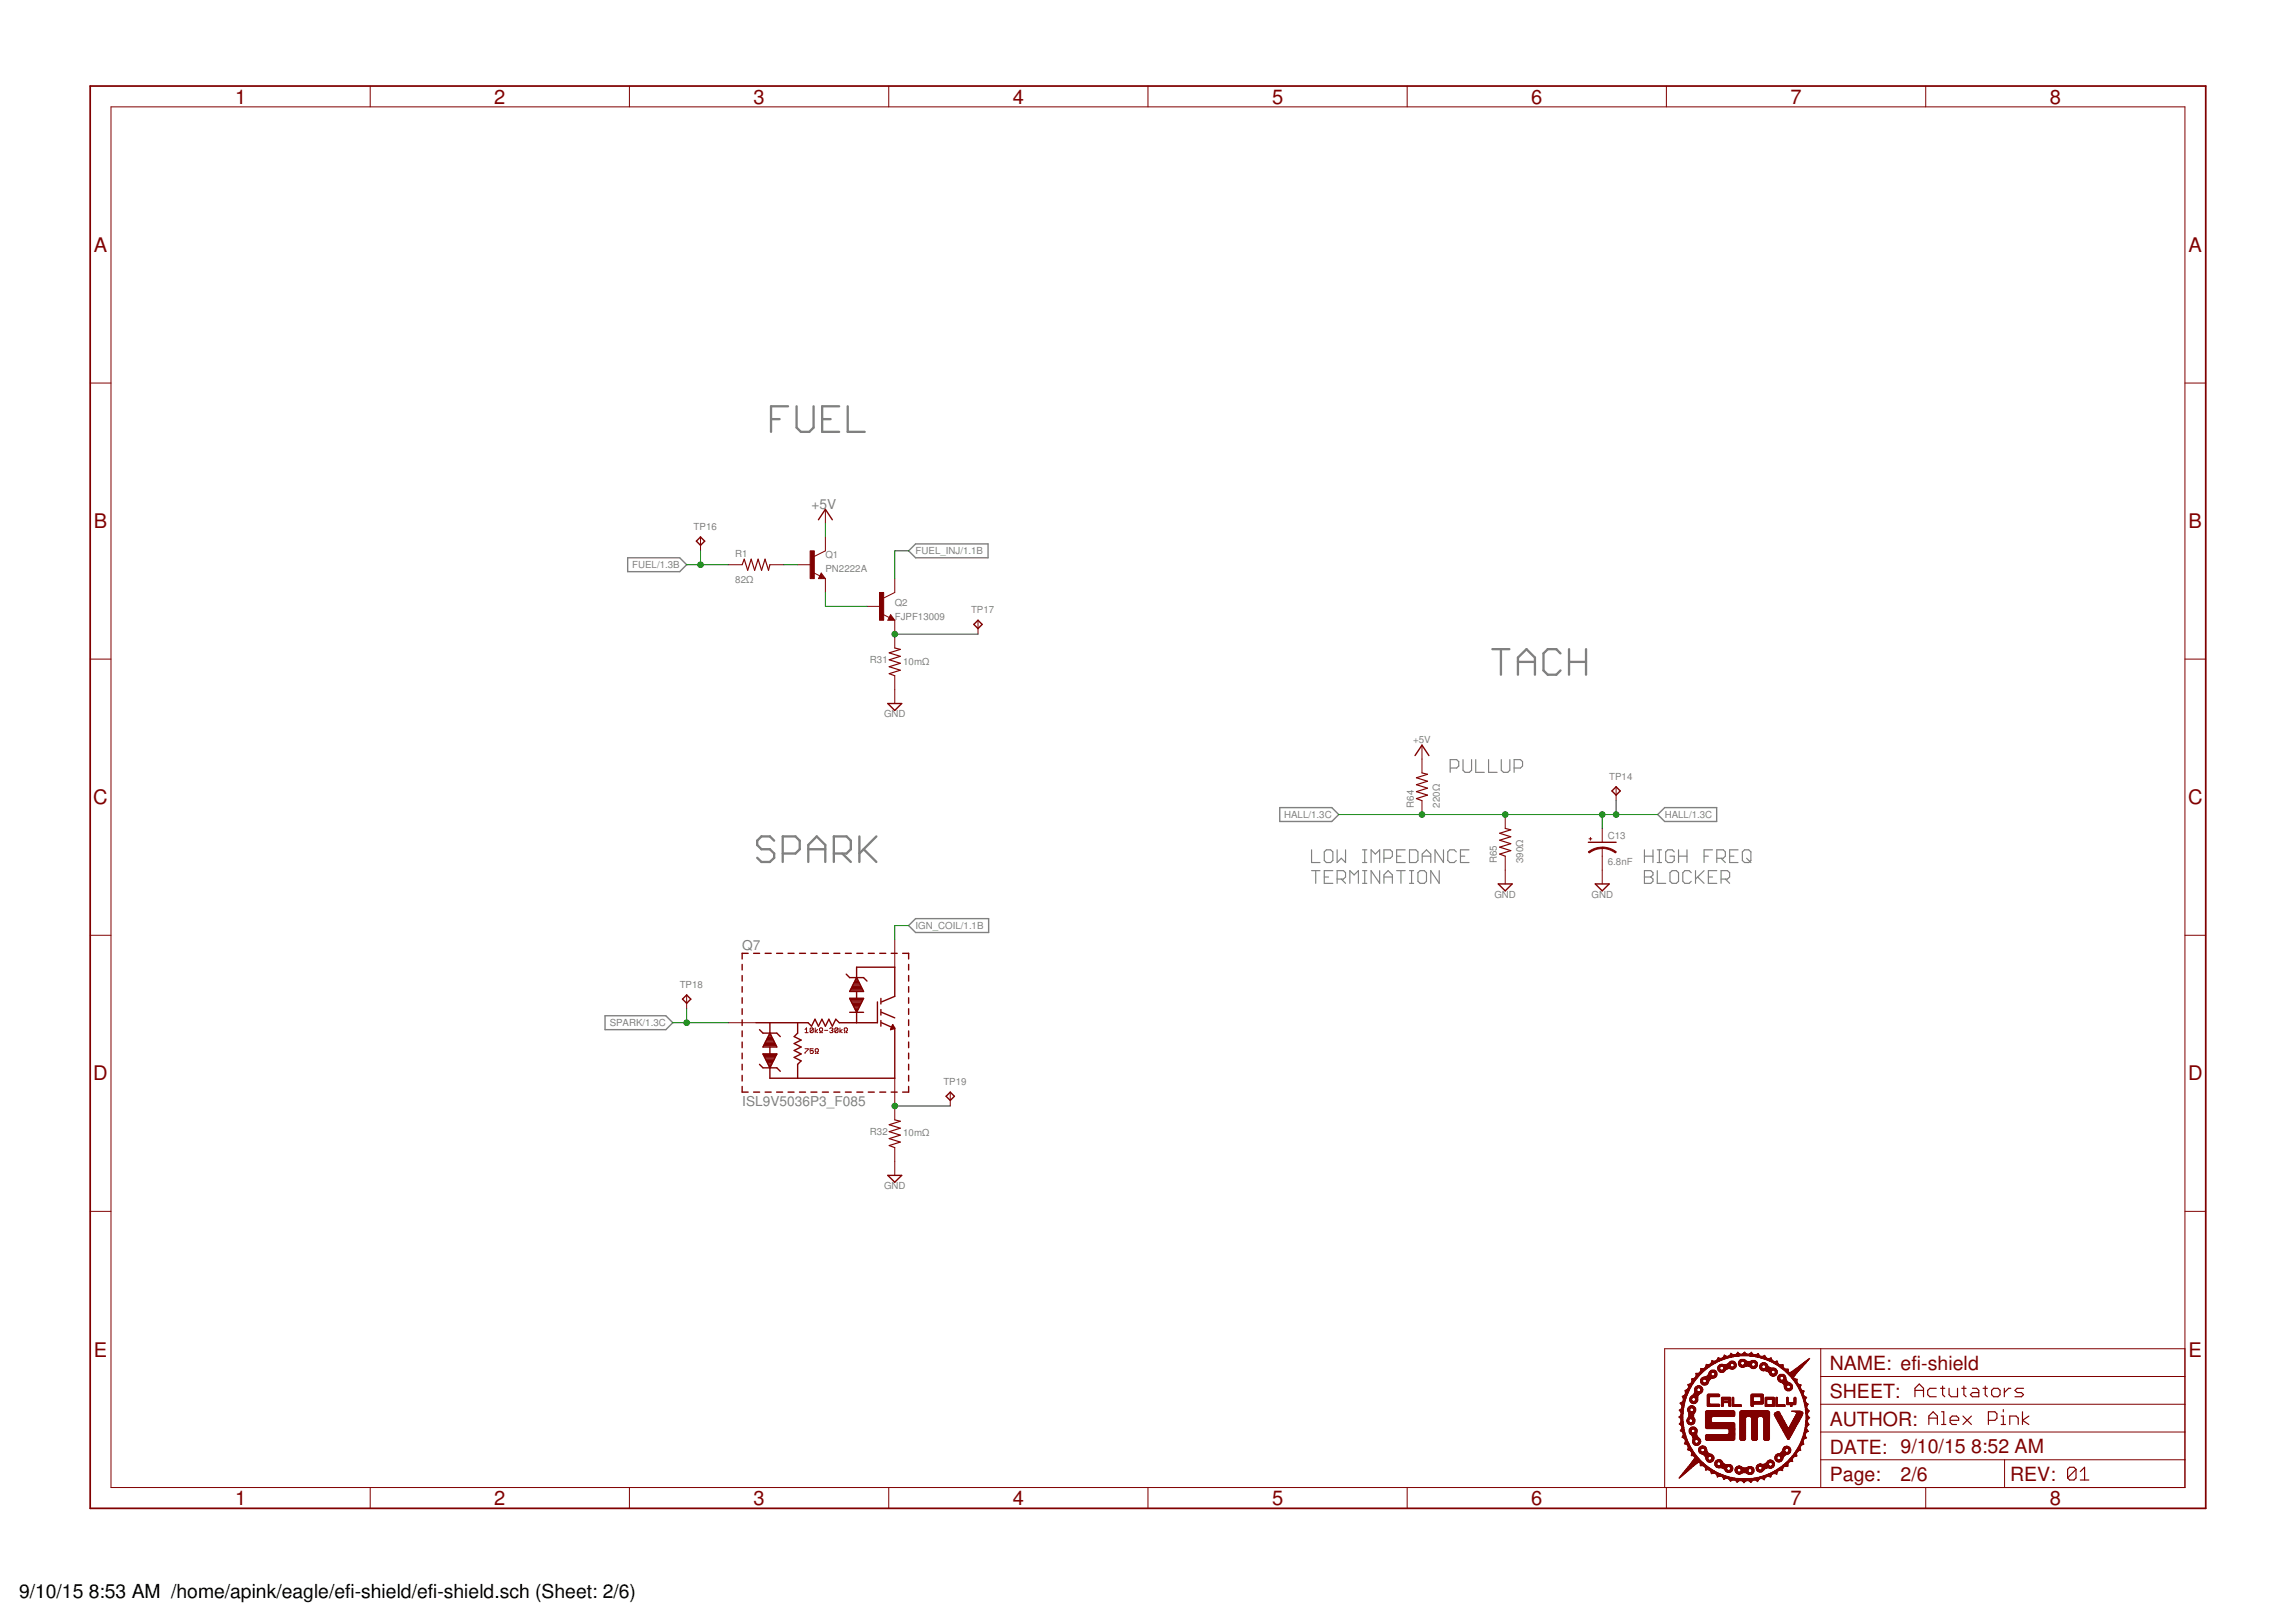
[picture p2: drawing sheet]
<svg xmlns="http://www.w3.org/2000/svg" width="420mm" height="297mm" viewBox="0 0 420 297" stroke-linecap="round" stroke-linejoin="round" font-family="sans-serif">
<defs><g id="words">
<g font-size="3.7" fill="#800000">
<text x="43" y="18.9">1</text>
<text x="90.5" y="18.9">2</text>
<text x="138" y="18.9">3</text>
<text x="185.4" y="18.9">4</text>
<text x="232.9" y="18.9">5</text>
<text x="280.3" y="18.9">6</text>
<text x="327.8" y="18.9">7</text>
<text x="375.3" y="18.9">8</text>
<text x="17.2" y="46.1">A</text>
<text x="400.7" y="46.1">A</text>
<text x="17.2" y="96.7">B</text>
<text x="400.7" y="96.7">B</text>
<text x="17.1" y="147.2">C</text>
<text x="400.6" y="147.2">C</text>
<text x="17.1" y="197.7">D</text>
<text x="400.6" y="197.7">D</text>
<text x="17.2" y="248.3">E</text>
<text x="400.7" y="248.3">E</text>
<text x="43" y="275.4">1</text>
<text x="90.5" y="275.4">2</text>
<text x="138" y="275.4">3</text>
<text x="185.4" y="275.4">4</text>
<text x="232.9" y="275.4">5</text>
<text x="280.3" y="275.4">6</text>
<text x="327.8" y="275.4">7</text>
<text x="375.3" y="275.4">8</text>
</g>
<g font-size="3.6" fill="#800000">
<text x="335" y="250.8">NAME: efi-shield</text>
<text x="335" y="255.9">SHEET:</text>
<text x="335" y="260.9">AUTHOR:</text>
<text x="335" y="266">DATE: 9/10/15</text>
<text x="360.9" y="265.9">8:52 AM</text>
<text x="335" y="271.1">Page:</text>
<text x="347.9" y="271">2/6</text>
<text x="368" y="271.1">REV:</text>
</g>
<g font-size="3.5">
<text x="3.5" y="292.5">9/10/15</text>
<text x="16.3" y="292.5">8:53 AM /home/apink/eagle/efi-shield/efi-shield.sch (Sheet: 2/6)</text>
</g>
<g font-size="2.5" fill="#808080">
<text x="148.6" y="93.2">+5V</text>
<text x="135.9" y="173.8">Q7</text>
<text x="135.9" y="202.4">ISL9V5036P3_F085</text>
</g>
<g font-size="1.8" fill="#808080">
<text x="127" y="97">TP16</text>
<text x="134.6" y="101.9">R1</text>
<text x="167.6" y="101.5">FUEL_INJ/1.1B</text>
<text x="115.7" y="104">FUEL/1.3B</text>
<text x="134.6" y="106.7">82Ω</text>
<text x="151.1" y="104.6">PN2222A</text>
<text x="151.1" y="102.1">Q1</text>
<text x="163.8" y="113.5">FJPF13009</text>
<text x="163.8" y="111">Q2</text>
<text x="177.8" y="112.3">TP17</text>
<text x="159.3" y="121.4">R31</text>
<text x="165.4" y="121.7">10mΩ</text>
<text x="161.8" y="131.3">GND</text>
<text x="258.7" y="136.1">+5V</text>
<text x="294.6" y="142.7">TP14</text>
<text x="235.1" y="149.7">HALL/1.3C</text>
<text x="258.8" y="147.8" transform="rotate(-90 258.8 147.8)">R64</text>
<text x="263.6" y="147.8" transform="rotate(-90 263.6 147.8)">220Ω</text>
<text x="304.8" y="149.7">HALL/1.3C</text>
<text x="294.4" y="153.5">C13</text>
<text x="274.1" y="158" transform="rotate(-90 274.1 158)">R65</text>
<text x="278.9" y="158" transform="rotate(-90 278.9 158)">390Ω</text>
<text x="294.4" y="158.3">6.8nF</text>
<text x="273.6" y="164.3">GND</text>
<text x="291.4" y="164.3">GND</text>
<text x="167.6" y="170">IGN_COIL/1.1B</text>
<text x="124.4" y="180.8">TP18</text>
<text x="111.6" y="187.8">SPARK/1.3C</text>
<text x="172.7" y="198.6">TP19</text>
<text x="159.3" y="207.7">R32</text>
<text x="165.4" y="208">10mΩ</text>
<text x="161.8" y="217.6">GND</text>
</g>
</g></defs>
<g fill="none" stroke="#808080" stroke-width=".42">
<path d="M141.2 76.7h1.5M144.3 74.4h-3.1v4.6M145.8 74.4v3.9l.8 .7h1.6l.7-.7v-3.9M150.5 76.7h1.6M153.6 74.4h-3.1v4.6h3.1M155.2 74.4v4.6h3.1M273.2 118.8h3.1M274.8 118.8v4.7M285.7 119.6l-.8-.8h-1.5l-.8 .8v3.1l.8 .8h1.5l.8-.8M287.3 118.8v4.7M290.4 118.8v4.7M277.9 123.5v-3.1l1.6-1.6 1.5 1.6v3.1"/>
<path d="M277.9 121.1h3.1M287.3 121.1h3.1M141.7 153.9l-.8-.8h-1.5l-.8 .8v.7l.8 .8h1.5l.8 .8v.8l-.8 .8h-1.5l-.8-.8M143.3 156.2h2.3l.8-.8v-1.5l-.8-.8h-2.3v4.7M148 155.4h3.1M148 157.8v-3.2l1.5-1.5 1.6 1.5v3.2M152.7 156.2h2.3l.8-.8v-1.5l-.8-.8h-2.3v4.7M154.2 156.2l1.6 1.6M157.3 153.1v4.7M158.1 155.4l2.3 2.4M160.4 153.1l-3.1 3.1"/>
</g>
<g fill="none" stroke="#808080" stroke-width=".21">
<path d="M267.8 139v2l.4 .4h.8l.4-.4v-2M270.2 139v2.4h1.5M272.5 139v2.4h1.6M274.8 139v2l.5 .4h.7l.4-.4v-2M240.1 155.5v2.4h1.6M240.1 159.3h1.6M240.9 159.3v2.4M242.4 155.9l.4-.4h.8l.4 .4v1.6l-.4 .4h-.8l-.4-.4zM244 159.3h-1.6v2.4h1.6M244.8 155.5v2.4l.8-.8 .7 .8v-2.4M249.4 157.9h.8M249.4 155.5h.8"/>
<path d="M249.4 159.3h.8M249.9 155.5v2.4M249.9 159.3v2.4M251 157.9v-2.4l.8 .8 .8-.8v2.4M252.6 159.3v2.4l-1.6-2.4v2.4M253.4 157.1h1.1l.4-.4v-.8l-.4-.4h-1.1v2.4M255.7 156.7h.8M255.7 159.3h1.6M256.5 159.3v2.4M257.3 155.5h-1.6v2.4h1.6M258 155.5h1.2l.4 .4v1.6l-.4 .4h-1.2zM258 159.3h.8"/>
<path d="M258.4 159.3v2.4M259.6 159.7l.4-.4h.8l.4 .4v1.6l-.4 .4h-.8l-.4-.4zM260.4 156.7h1.5M260.4 157.9v-1.6l.8-.8 .7 .8v1.6M263.5 159.3v2.4l-1.6-2.4v2.4M264.3 155.5v2.4l-1.6-2.4v2.4M265.5 140.6h1.2l.4-.4v-.8l-.4-.4h-1.2v2.4M266.6 155.9l-.4-.4h-.8l-.4 .4v1.6l.4 .4h.8l.4-.4M267.4 156.7h.8M268.9 155.5h-1.5v2.4h1.5M277.2 140.6h1.2l.3-.4v-.8l-.3-.4h-1.2v2.4M301.1 156.7h1.5"/>
<path d="M301.1 159.3h1.1l.4 .4v.4l-.4 .4 .4 .4v.4l-.4 .4h-1.1zM301.1 155.5v2.4M302.6 155.5v2.4M303.4 157.9h.8M303.4 155.5h.8M303.4 159.3v2.4h1.5M303.8 155.5v2.4M305.7 159.7l.4-.4h.8l.4 .4v1.6l-.4 .4h-.8l-.4-.4zM306.5 155.9l-.4-.4h-.7l-.5 .4v1.6l.5 .4h.7l.4-.4v-.8h-.8M307.3 156.7h1.5M307.3 155.5v2.4M308.8 155.5v2.4"/>
<path d="M309.6 159.7l-.4-.4h-.7l-.4 .4v1.6l.4 .4h.7l.4-.4M310.4 159.3v2.4M312 156.7h.8M312 159.3l-1.6 1.6M313.5 155.5h-1.5v2.4M314.3 157.1h1.2l.4-.4v-.8l-.4-.4h-1.2v2.4M314.3 159.3h-1.5v2.4h1.5M315.1 157.1l.8 .8M316.7 156.7h.7M318.2 155.5h-1.5v2.4h1.5M319 155.9l.4-.4h.7l.4 .4v1.6l-.4 .4h-.7l-.4-.4zM319.8 157.1l.7 .8"/>
<path d="M242.4 160.5h.8M244.8 160.9h1.2l.3-.4v-.8l-.3-.4h-1.2v2.4M245.6 160.9l.7 .8M247.1 161.7v-2.4l.8 .8 .8-.8v2.4M249.4 161.7h.8M253.4 161.7v-1.6l.7-.8 .8 .8v1.6M253.4 160.5h1.5M258 161.7h.8M301.1 160.5h1.1M310.8 160.5l1.2 1.2M312.8 160.5h.7M315.1 160.9h1.2l.4-.4v-.8l-.4-.4h-1.2v2.4"/>
<path d="M315.9 160.9l.8 .8"/>
</g>
<path d="M114.9 102.1h9.5l1.3 1.3-1.3 1.2h-9.5zM166.3 100.8l1.3-1.3h13.3v2.6h-13.3zM234.3 147.8h9.5l1.3 1.3-1.3 1.2h-9.5zM303.5 149.1l1.3-1.3h9.5v2.5h-9.5zM166.3 169.4l1.3-1.3h13.4v2.6h-13.4zM110.8 185.9h11.1l1.3 1.3-1.3 1.2h-11.1z" fill="none" stroke="#808080" stroke-width=".25"/>
<g fill="none" stroke="#800000" stroke-width=".21">
<path d="M135.9 103.4l.3-1.1 .7 2.1 .6-2.1 .7 2.1 .6-2.1 .6 2.1 .7-2.1 .6 2.1 .2-1M163.8 118.6l1 .3-2 .6 2 .6-2 .7 2 .6-2 .6 2 .7-2 .6 1 .4M260.3 141.5l1 .2-2 .6 2 .7-2 .6 2 .7-2 .6 2 .6-2 .7 1 .3M275.6 151.6l1 .3-2 .6 2 .6-2 .7 2 .6-2 .6 2 .7-2 .6 1 .4M163.8 205l1 .2-2 .6 2 .7-2 .6 2 .7-2 .6 2 .6-2 .7 1 .3M350.6 255.6v-1.5l.8-.8 .7 .8v1.5M350.6 254.5h1.5M353.1 259.5h1.6M354.5 254.1h-1.2l-.4 .4v.7l.4 .4h1.2M355.3 254.1h.7M355.5 258.4h.4v2.3M355.6 253.7v1.5l.4 .4"/>
<path d="M356.8 254.1v1.1l.4 .4h1.2v-1.5M357 259.9h1.6v-.4l-.4-.3h-.8l-.4 .3v.8l.4 .4h.8M359.2 254.1h.7M359.4 259.2l1.5 1.5M359.5 253.7v1.5l.4 .4M360.9 259.2l-1.5 1.5M361.1 254.1h.8l.4 .4v1.1h-1.2l-.4-.4 .4-.3h1.2M363.1 254.1h.7M363.5 253.7v1.5l.3 .4M364 259.9h1.2l.4-.4v-.7l-.4-.4h-1.2v2.3M365 254.1h.8l.4 .4v.7l-.4 .4h-.8l-.4-.4v-.7zM366.4 259.2h.4v1.5"/>
<path d="M366.8 258v.4M366.9 254.1v1.5M368.1 254.1h-.4l-.8 .8M370.3 258.4v2.3M370.5 254.1h-1.2l-.4 .4 .4 .4h.8l.4 .3-.4 .4h-1.2M371.4 259.2l-1.1 .7 1.1 .8M353.1 260.7v-1.5l.8-.8 .8 .8v1.5M355.5 260.7h.7M366.4 260.7h.8M367.9 260.7v-1.5h1.2l.4 .3v1.2M380.1 268.9l-.4-.4h-.8l-.4 .4v1.6M380.1 268.9v1.6l-.4 .4h-.8l-.4-.4"/>
<path d="M380.1 268.9l-1.6 1.6M380.9 270.9h1.5M380.9 269.3l.7-.8v2.4"/>
</g>
<g fill="none" stroke="#800000" stroke-width=".18">
<path d="M20.3 19.6h379.7v252.6h-379.7zM67.8 15.7v3.9M115.2 15.7v3.9M162.7 15.7v3.9M210.2 15.7v3.9M257.6 15.7v3.9M305.1 15.7v3.9M352.6 15.7v3.9M16.5 70.1h3.8M400 70.1h3.8M128.2 98.3v2.5M151.1 93.2v2.6"/>
<path d="M151.1 98.3v2.5l-2 1M133.3 103.4h2.6M140.9 103.4h2.6M146 103.4h2.6M148.9 104.8l1.2 .6M150.3 104.9l.8 1h-1.3zM151.1 105.9v2.5M158.7 111h2.6M161.6 112.4l1.2 .6M163 112.5l.8 1h-1.3zM163.8 105.9v2.5l-2 1.1M163.8 113.5v5.1"/>
<path d="M179 113.5v2.6M16.5 120.6h3.8M163.8 123.7v5.1M260.3 136.4v5.1M400 120.6h3.8M260.3 146.5v2.6M275.6 149.1v2.5M275.6 156.7v5.1M290.9 153.5h.5M291.2 153.3v.5M293.3 151.6v2.6M293.3 155.2v6.6"/>
<path d="M295.9 144v2.5M16.5 171.2h3.8M163.8 171.9v5.1M400 171.2h3.8M125.7 182.1v2.5M133.3 187.2h5.1M147.4 191.9h.6l-.6 .9M147.4 188.4l.3-.3v.9M147.4 189h.6M148.9 191.9h-.6v.5l.3-.2 .3 .2-.2 .4-.4-.1M148.9 188.3l-.4-.2-.2 .2v.5M148.9 188.3v.5l-.2 .2-.4-.2"/>
<path d="M148.9 188.3l-.6 .5M149.2 192.8h.2v-.3l-.2-.1v-.3l.2-.2h.3l.1 .2-.1 .4v.3h.1M149.2 188.1v.9M149.7 188.4l-.5 .3 .5 .3M150 189h.2l-.2-.4v-.3l.2-.2 .4 .2v.3l-.1 .1v.3h.1M151 188.6h.5M151.9 188.3l.1-.2h.3l.2 .2-.2 .3M152.2 188.6h.1M152.3 188.6l.2 .1-.2 .3h-.3l-.1-.2M153.4 188.3v.5l-.1 .2h-.3l-.2-.2M153.4 188.3l-.1-.2h-.3l-.2 .2v.5M153.4 188.3l-.6 .5"/>
<path d="M153.8 188.1v.9M154.2 188.4l-.4 .3 .4 .3M154.6 189h.1l-.1-.4 .1-.5h.3l.1 .2v.3l-.1 .1v.3h.1M163.8 197.3v7.7M174 199.9v2.5M163.8 210v5.1M16.5 221.7h3.8M400 221.7h3.8M333.3 257h66.7M333.3 251.9h66.7M333.3 246.8v25.4M400 246.8h-95.2v25.4"/>
<path d="M67.8 272.2v3.9M115.2 272.2v3.9M162.7 272.2v3.9M210.2 272.2v3.9M257.6 272.2v3.9M305.1 272.2v3.9M333.3 267.2h66.7M333.3 262.1h66.7M352.6 272.2v3.9M367 267.2v5"/>
</g>
<g fill="none" stroke="#800000" stroke-width=".25">
<path d="M127.5 99l.7-.7 .8 .7-.8 .8zM149.8 95.1l1.3-1.9 1.3 1.9M150.3 105.4l.2 .2h-.4l.2-.5 .6 .7h-.8M163 113l.2 .3h-.4l.2-.5 .6 .6h-.8M178.3 114.3l.7-.8 .8 .8-.8 .7zM162.5 128.8h2.6l-1.3 1.2zM259.1 138.3l1.2-1.9 1.3 1.9M290.8 154.2h5.1M295.1 144.8l.8-.8 .7 .8-.7 .7zM135.9 176.5v1M135.9 178.5v1.1M137 174.5h-1.1v1"/>
<path d="M138 174.5h1.1M140.1 174.5h1.1M142.2 174.5h1.1M144.3 174.5h1.1M146.4 174.5h1.1M148.5 174.5h1.1M150.6 174.5h1.1M152.7 174.5h1.1M154.8 174.5h1.1M154.9 178.3l.7 .6h2.5l.6 .7M156.4 179.8h.9M156.5 179.6h.7"/>
<path d="M156.6 179.4h.5M156.7 179.2h.3M156.8 178.9h.1M156.8 178.9l1.3 2.6h-2.5zM156.8 178.9v-1.9h7v5.4l-2.4 1M156.9 174.5h1.1M159 174.5h1.1M161.1 174.5h1.1M163.2 174.5h1.1M165.2 174.5h1.1v1M166.3 176.5v1M166.3 178.5v1.1"/>
<path d="M274.3 161.8h2.5l-1.2 1.2zM292.1 161.8h2.5l-1.3 1.2zM125.7 182.1l.8 .8-.8 .7-.8-.7zM135.9 198.8v1.1h1.1M135.9 180.6v1M135.9 182.6v1M135.9 184.6v1.1M135.9 186.6v1.1M135.9 188.7v1M135.9 190.7v1M135.9 192.7v1.1M135.9 194.8v1"/>
<path d="M135.9 196.8v1M138 199.9h1.1M139 188.4l.7 .7h2.5l.7 .6M139 194.8l.7 .6h2.5l.7 .7M139.7 192.9h2.5l-1.3 2.5zM139.7 193h2.5M139.8 191.4h2.3M139.8 193.2h2.3M139.9 191.2h2.1M139.9 193.4h2.1M140 190.9h1.9M140.1 193.6h1.8"/>
<path d="M140.1 199.9h1.1M140.1 190.7h1.7M140.2 193.8h1.6M140.3 190.5h1.4M140.3 194.1h1.3M140.4 190.3h1.2M140.4 194.3h1.1M140.5 190.1h1M140.5 194.5h.9M140.6 189.8h.7M140.6 194.7h.7M140.7 189.6h.5"/>
<path d="M140.7 194.9h.5M140.8 189.4h.3M140.8 195.2h.3M140.9 189.2h.1M140.9 187.2v1.9M140.9 191.6v1.3M140.9 189.1l1.3 2.5h-2.5zM140.9 195.4h.1M142.2 199.9h1.1M144.3 199.9h1.1M146 187.2v1.9l-.6 .6 1.3 .7-1.3 .6 1.3 .6-1.3 .7 1.3 .6-1.3 .6 1.3 .7-.7 .6v2.5M146.4 199.9h1.1"/>
<path d="M148.5 199.9h1.1M150.6 199.9h1.1M152.7 199.9h1.1M154.8 199.9h1.1M155.6 185.3h2.5M155.6 182.7h2.5l-1.3 2.6zM155.6 181.4h2.5M155.7 182.9h2.3M155.7 181.2h2.2M155.8 183.2h2.1M155.8 181h2M155.9 183.4h1.9"/>
<path d="M155.9 180.7h1.8M156 183.6h1.6M156 180.5h1.6M156.1 183.8h1.4M156.1 180.3h1.4M156.2 184.1h1.2M156.3 180.1h1.1M156.3 184.3h1M156.4 184.5h.8M156.5 184.7h.6M156.7 185h.3M156.8 185.2h.1"/>
<path d="M156.8 181.5v1.2M156.8 185.3v1.9M156.9 199.9h1.1M159 199.9h1.1M160.6 183.4v3.8h-7l-.6-.7-.6 1.3-.7-1.3-.6 1.3-.6-1.3-.7 1.3-.6-1.3-.6 1.3-.7-.6h-9.5M161.1 199.9h1.1M161.3 182.7v1M161.3 184.8v1M161.3 186.8v1M161.4 187.2l2.3 1M161.4 185.3l2.4 1M163.1 188.3h.4"/>
<path d="M163.2 199.9h1.1M163.2 188.1h.5M163.3 187.8h.3M163.4 187.6h.1M163.4 187.6l.4 .6-.8 .2zM163.8 188.2v9.1h-22.9v-1.9M166.3 198.8v1.1h-1.1M166.3 180.6v1M166.3 182.6v1M166.3 184.6v1.1M166.3 186.6v1.1M166.3 188.7v1"/>
<path d="M166.3 190.7v1M166.3 192.7v1.1M166.3 194.8v1M166.3 196.8v1M162.5 215.1h2.6l-1.3 1.3zM173.2 200.6l.8-.7 .7 .7-.7 .8z"/>
</g>
<g fill="#800000" stroke="#800000" stroke-width=".18">
<path d="M161 108.4h.8v5.1h-.8z"/>
<path d="M148.3 100.8h.8v5.1h-.8z"/>
<path d="M319.2 271.3l.1 .1z"/>
<path d="M319.2 271.3h.2z"/>
<path d="M320.5 271.3h.1z"/>
<path d="M317.9 271.2l.2 .1z"/>
<path d="M319.2 271.2l.2 .1z"/>
<path d="M320.4 271.2l.2 .1z"/>
<path d="M317.9 271.1l.3 .1z"/>
<path d="M319.1 271.1l.4 .1z"/>
<path d="M320.4 271.1l.3 .1z"/>
<path d="M317.9 271.1h.4z"/>
<path d="M319 271.1h.6z"/>
<path d="M320.3 271.1h.4z"/>
<path d="M321.7 271.1h.1z"/>
<path d="M316.7 271l.2 .1z"/>
<path d="M317.8 271l.6 .1z"/>
<path d="M318.9 271l.8 .1z"/>
<path d="M320.2 271l.6 .1z"/>
<path d="M321.6 271l.2 .1z"/>
<path d="M316.7 271h.3z"/>
<path d="M317.8 271h3z"/>
<path d="M321.6 271h.3z"/>
<path d="M316.7 270.9h.4z"/>
<path d="M317.6 270.9h3.4z"/>
<path d="M321.4 270.9h.5z"/>
<path d="M316.7 270.8l5.2 .1z"/>
<path d="M316.6 270.8h5.4z"/>
<path d="M322.9 270.8h.1z"/>
<path d="M315.5 270.7h.2z"/>
<path d="M316.5 270.7h5.6z"/>
<path d="M322.8 270.7h.2z"/>
<path d="M315.5 270.6l.3 .1z"/>
<path d="M316.4 270.6l5.8 .1z"/>
<path d="M322.7 270.6l.4 .1z"/>
<path d="M315.5 270.6h.5z"/>
<path d="M316.3 270.6h1.9z"/>
<path d="M320.5 270.6h2.6z"/>
<path d="M315.5 270.5l2.2 .1z"/>
<path d="M321.1 270.5l2 .1z"/>
<path d="M307.4 270.4l.1 .1z"/>
<path d="M315.5 270.4l1.8 .1z"/>
<path d="M321.4 270.4l1.7 .1z"/>
<path d="M307.5 270.4h.1z"/>
<path d="M315.4 270.4h1.7z"/>
<path d="M321.8 270.4h1.4z"/>
<path d="M307.5 270.3l.2 .1z"/>
<path d="M315.3 270.3l1.4 .1z"/>
<path d="M322.1 270.3l1.2 .1z"/>
<path d="M307.6 270.3h.2z"/>
<path d="M314.4 270.3h.1z"/>
<path d="M315.3 270.3h1.2z"/>
<path d="M322.3 270.3h1.1z"/>
<path d="M324 270.3h.2z"/>
<path d="M307.6 270.2h.2z"/>
<path d="M314.4 270.2h.3z"/>
<path d="M315.2 270.2h1.1z"/>
<path d="M322.5 270.2h1.2z"/>
<path d="M323.7 270.2h.5z"/>
<path d="M307.7 270.1l.2 .1z"/>
<path d="M314.4 270.1l1.6 .1z"/>
<path d="M322.7 270.1l1.5 .1z"/>
<path d="M307.7 270.1h.3z"/>
<path d="M314.3 270.1h1.5z"/>
<path d="M322.9 270.1h1.4z"/>
<path d="M307.8 270h.3z"/>
<path d="M314.3 270h1.3z"/>
<path d="M323.1 270h1.2z"/>
<path d="M307.8 269.9l.3 .1z"/>
<path d="M314.3 269.9l1.2 .1z"/>
<path d="M323.3 269.9l1 .1z"/>
<path d="M307.9 269.9h.3z"/>
<path d="M314.3 269.9h1z"/>
<path d="M323.5 269.9h.9z"/>
<path d="M307.9 269.8l.4 .1z"/>
<path d="M314.2 269.8l.9 .1z"/>
<path d="M320.1 269.8l.6 .1z"/>
<path d="M323.6 269.8l.9 .1z"/>
<path d="M308 269.7l.4 .1z"/>
<path d="M314.1 269.7l.9 .1z"/>
<path d="M318.2 269.7l.4 .1z"/>
<path d="M320 269.7l.8 .1z"/>
<path d="M323.7 269.7l.8 .1z"/>
<path d="M325.2 269.7l.1 .1z"/>
<path d="M308 269.7h.5z"/>
<path d="M313.3 269.7h.1z"/>
<path d="M314 269.7h.8z"/>
<path d="M318 269.7h.8z"/>
<path d="M319.9 269.7h.9z"/>
<path d="M323.9 269.7h.9z"/>
<path d="M324.9 269.7h.4z"/>
<path d="M308.1 269.6l.4 .1z"/>
<path d="M313.3 269.6l1.4 .1z"/>
<path d="M317.9 269.6l1 .1z"/>
<path d="M319.8 269.6l1.1 .1z"/>
<path d="M324 269.6l1.3 .1z"/>
<path d="M308.1 269.6h.5z"/>
<path d="M313.2 269.6h1.4z"/>
<path d="M317.9 269.6h1.1z"/>
<path d="M319.7 269.6h1.3z"/>
<path d="M324.2 269.6h1.1z"/>
<path d="M308.2 269.5h.5z"/>
<path d="M313.2 269.5h1.2z"/>
<path d="M317.8 269.5h2.6z"/>
<path d="M320.4 269.5h.7z"/>
<path d="M324.3 269.5h1.1z"/>
<path d="M308.2 269.4l.5 .1z"/>
<path d="M313.2 269.4l1.1 .1z"/>
<path d="M316.2 269.4l.5 .1z"/>
<path d="M317.8 269.4l2.4 .1z"/>
<path d="M320.6 269.4l.4 .1z"/>
<path d="M324.4 269.4l1 .1z"/>
<path d="M308.3 269.4h.5z"/>
<path d="M313.2 269.4h1z"/>
<path d="M316.1 269.4h.8z"/>
<path d="M317.7 269.4h.5z"/>
<path d="M318.5 269.4h1.6z"/>
<path d="M320.7 269.4h.4z"/>
<path d="M322 269.4h.5z"/>
<path d="M324.5 269.4h.9z"/>
<path d="M308.4 269.3h.5z"/>
<path d="M313.2 269.3h.9z"/>
<path d="M316 269.3h1z"/>
<path d="M317.7 269.3h.4z"/>
<path d="M318.6 269.3h1.4z"/>
<path d="M320.7 269.3h.4z"/>
<path d="M321.9 269.3h.7z"/>
<path d="M324.7 269.3h.7z"/>
<path d="M308.4 269.2l.5 .1z"/>
<path d="M313.2 269.2l.7 .1z"/>
<path d="M315.9 269.2l1.2 .1z"/>
<path d="M317.7 269.2l.4 .1z"/>
<path d="M318.7 269.2l1.3 .1z"/>
<path d="M320.7 269.2l.4 .1z"/>
<path d="M321.8 269.2l.9 .1z"/>
<path d="M324.8 269.2l.7 .1z"/>
<path d="M308.4 269.2h.7z"/>
<path d="M313.1 269.2h.8z"/>
<path d="M315.9 269.2h1.2z"/>
<path d="M317.6 269.2h.5z"/>
<path d="M318.7 269.2h1.3z"/>
<path d="M320.7 269.2h.4z"/>
<path d="M321.7 269.2h1z"/>
<path d="M324.9 269.2h.6z"/>
<path d="M308.5 269.1l.6 .1z"/>
<path d="M313 269.1l.8 .1z"/>
<path d="M315.8 269.1l1.3 .1z"/>
<path d="M317.6 269.1l.5 .1z"/>
<path d="M318.8 269.1l1.2 .1z"/>
<path d="M320.7 269.1l.4 .1z"/>
<path d="M321.6 269.1l1.2 .1z"/>
<path d="M325.1 269.1l.6 .1z"/>
<path d="M326.3 269.1l.1 .1z"/>
<path d="M308.5 269l.7 .1z"/>
<path d="M312.9 269l.7 .1z"/>
<path d="M315.8 269l.5 .1z"/>
<path d="M316.7 269l.5 .1z"/>
<path d="M317.6 269l.4 .1z"/>
<path d="M318.8 269l1.2 .1z"/>
<path d="M320.7 269l.4 .1z"/>
<path d="M321.6 269l1.3 .1z"/>
<path d="M325.1 269l.8 .1z"/>
<path d="M326.1 269l.2 .1z"/>
<path d="M308.6 269h.6z"/>
<path d="M312.2 269h.3z"/>
<path d="M312.7 269h.8z"/>
<path d="M315.8 269h.4z"/>
<path d="M316.7 269h.5z"/>
<path d="M317.6 269h.4z"/>
<path d="M318.8 269h1.2z"/>
<path d="M320.7 269h.4z"/>
<path d="M321.6 269h.5z"/>
<path d="M322.4 269h.5z"/>
<path d="M325.2 269h1.1z"/>
<path d="M308.7 268.9l.6 .1z"/>
<path d="M312.2 268.9l1.2 .1z"/>
<path d="M315.7 268.9l.4 .1z"/>
<path d="M316.8 268.9l.4 .1z"/>
<path d="M317.6 268.9l.5 .1z"/>
<path d="M318.7 268.9l1.4 .1z"/>
<path d="M320.7 268.9l.4 .1z"/>
<path d="M321.6 268.9l.4 .1z"/>
<path d="M322.5 268.9l.5 .1z"/>
<path d="M325.3 268.9l1 .1z"/>
<path d="M308.7 268.9h.7z"/>
<path d="M312.2 268.9h1.1z"/>
<path d="M315.7 268.9h.4z"/>
<path d="M316.8 268.9h.4z"/>
<path d="M317.6 268.9h.5z"/>
<path d="M318.7 268.9h1.4z"/>
<path d="M320.6 268.9h.5z"/>
<path d="M321.6 268.9h.3z"/>
<path d="M322.5 268.9h.6z"/>
<path d="M325.4 268.9h1z"/>
<path d="M308.7 268.8h.8z"/>
<path d="M312.2 268.8h1z"/>
<path d="M315.6 268.8h.5z"/>
<path d="M316.9 268.8h.3z"/>
<path d="M317.7 268.8h.4z"/>
<path d="M318.6 268.8h1.6z"/>
<path d="M320.5 268.8h.6z"/>
<path d="M321.5 268.8h.4z"/>
<path d="M322.6 268.8h.5z"/>
<path d="M325.5 268.8h.9z"/>
<path d="M308.8 268.7l.8 .1z"/>
<path d="M312.2 268.7l.9 .1z"/>
<path d="M315.5 268.7l.6 .1z"/>
<path d="M316.9 268.7l.3 .1z"/>
<path d="M317.7 268.7l.5 .1z"/>
<path d="M318.6 268.7l2.4 .1z"/>
<path d="M321.5 268.7l.4 .1z"/>
<path d="M322.6 268.7l.7 .1z"/>
<path d="M325.6 268.7l.8 .1z"/>
<path d="M308.9 268.7h.7z"/>
<path d="M312.2 268.7h.8z"/>
<path d="M315.3 268.7h.8z"/>
<path d="M316.9 268.7h.3z"/>
<path d="M317.7 268.7h3.3z"/>
<path d="M321.5 268.7h.4z"/>
<path d="M322.6 268.7h.8z"/>
<path d="M323.9 268.7h.4z"/>
<path d="M325.7 268.7h.8z"/>
<path d="M308.9 268.6h.8z"/>
<path d="M312.2 268.6h.7z"/>
<path d="M314.5 268.6h.4z"/>
<path d="M315 268.6h1.2z"/>
<path d="M316.8 268.6h.4z"/>
<path d="M317.8 268.6h1.4z"/>
<path d="M319.7 268.6h1.3z"/>
<path d="M321.5 268.6h.4z"/>
<path d="M322.6 268.6h1.9z"/>
<path d="M325.8 268.6h.7z"/>
<path d="M309 268.5l.8 .1z"/>
<path d="M312.2 268.5l.6 .1z"/>
<path d="M314.3 268.5l1.8 .1z"/>
<path d="M316.8 268.5l.4 .1z"/>
<path d="M317.8 268.5l1.2 .1z"/>
<path d="M319.8 268.5l1.1 .1z"/>
<path d="M321.5 268.5l.4 .1z"/>
<path d="M322.6 268.5l2 .1z"/>
<path d="M325.9 268.5l.6 .1z"/>
<path d="M309 268.5h.8z"/>
<path d="M312.1 268.5h.6z"/>
<path d="M314.2 268.5h2z"/>
<path d="M316.7 268.5h.5z"/>
<path d="M317.9 268.5h1z"/>
<path d="M320 268.5h.8z"/>
<path d="M321.5 268.5h.4z"/>
<path d="M322.6 268.5h2.1z"/>
<path d="M326 268.5h.6z"/>
<path d="M309.1 268.4l.8 .1z"/>
<path d="M312 268.4l.7 .1z"/>
<path d="M314.1 268.4l2.2 .1z"/>
<path d="M316.6 268.4l.6 .1z"/>
<path d="M317.9 268.4l.9 .1z"/>
<path d="M320.1 268.4l.6 .1z"/>
<path d="M321.6 268.4l.3 .1z"/>
<path d="M322.5 268.4l2.2 .1z"/>
<path d="M326.1 268.4l.5 .1z"/>
<path d="M309.1 268.4h.9z"/>
<path d="M312 268.4h.6z"/>
<path d="M314.1 268.4h3z"/>
<path d="M318.1 268.4h.6z"/>
<path d="M321.6 268.4h.5z"/>
<path d="M322.5 268.4h2.2z"/>
<path d="M326.2 268.4h.5z"/>
<path d="M309.2 268.3h.9z"/>
<path d="M311.8 268.3h.7z"/>
<path d="M314.1 268.3h3z"/>
<path d="M318.3 268.3h.2z"/>
<path d="M321.6 268.3h2.4z"/>
<path d="M324.3 268.3h.5z"/>
<path d="M326.3 268.3h1z"/>
<path d="M309.2 268.2l.9 .1z"/>
<path d="M311.3 268.2l.2 .1z"/>
<path d="M311.7 268.2l.7 .1z"/>
<path d="M314 268.2l.6 .1z"/>
<path d="M314.8 268.2l2.3 .1z"/>
<path d="M321.6 268.2l2.3 .1z"/>
<path d="M324.4 268.2l.4 .1z"/>
<path d="M326.3 268.2l1 .1z"/>
<path d="M309.3 268.2h.9z"/>
<path d="M311.3 268.2h1z"/>
<path d="M313.9 268.2h.6z"/>
<path d="M314.9 268.2h2.1z"/>
<path d="M321.7 268.2h2.1z"/>
<path d="M324.4 268.2h.4z"/>
<path d="M326.4 268.2h.9z"/>
<path d="M309.3 268.1h.9z"/>
<path d="M311.3 268.1h.9z"/>
<path d="M313.9 268.1h.5z"/>
<path d="M315 268.1h1.9z"/>
<path d="M321.8 268.1h2z"/>
<path d="M324.5 268.1h.4z"/>
<path d="M326.5 268.1h.8z"/>
<path d="M309.4 268l1 .1z"/>
<path d="M311.3 268l.9 .1z"/>
<path d="M313.9 268l.4 .1z"/>
<path d="M315 268l1.8 .1z"/>
<path d="M321.8 268l2 .1z"/>
<path d="M324.5 268l.4 .1z"/>
<path d="M326.6 268l.7 .1z"/>
<path d="M309.4 268h1.1z"/>
<path d="M311.3 268h.8z"/>
<path d="M313.9 268h.4z"/>
<path d="M315 268h.8z"/>
<path d="M321.9 268h.7z"/>
<path d="M322.8 268h1z"/>
<path d="M324.5 268h.4z"/>
<path d="M326.6 268h.7z"/>
<path d="M309.5 267.9h1z"/>
<path d="M311.3 267.9h.7z"/>
<path d="M313.9 267.9h.4z"/>
<path d="M315 267.9h.7z"/>
<path d="M322.1 267.9h.3z"/>
<path d="M323.1 267.9h.7z"/>
<path d="M324.5 267.9h.4z"/>
<path d="M326.7 267.9h.6z"/>
<path d="M309.5 267.8l1.1 .1z"/>
<path d="M311.3 267.8l.7 .1z"/>
<path d="M313.9 267.8l.4 .1z"/>
<path d="M315 267.8l.6 .1z"/>
<path d="M323.2 267.8l.6 .1z"/>
<path d="M324.5 267.8l.4 .1z"/>
<path d="M326.8 267.8l.5 .1z"/>
<path d="M309.6 267.8h1.1z"/>
<path d="M311.2 267.8h.7z"/>
<path d="M313.9 267.8h.4z"/>
<path d="M315 267.8h.5z"/>
<path d="M323.3 267.8h.5z"/>
<path d="M324.4 267.8h.4z"/>
<path d="M326.8 267.8h.6z"/>
<path d="M309.6 267.7l1.2 .1z"/>
<path d="M311.2 267.7l.6 .1z"/>
<path d="M313.9 267.7l.4 .1z"/>
<path d="M315 267.7l.4 .1z"/>
<path d="M323.3 267.7l.5 .1z"/>
<path d="M324.4 267.7l.4 .1z"/>
<path d="M326.9 267.7l.5 .1z"/>
<path d="M309.7 267.7h1.2z"/>
<path d="M311.2 267.7h.6z"/>
<path d="M313.9 267.7h.5z"/>
<path d="M315 267.7h.4z"/>
<path d="M323.4 267.7h.5z"/>
<path d="M324.3 267.7h.5z"/>
<path d="M327 267.7h.4z"/>
<path d="M309.7 267.6h1.3z"/>
<path d="M311.1 267.6h.6z"/>
<path d="M312.9 267.6h.3z"/>
<path d="M313.9 267.6h.6z"/>
<path d="M314.9 267.6h.5z"/>
<path d="M323.5 267.6h1.3z"/>
<path d="M327 267.6h.5z"/>
<path d="M309.8 267.5l1.8 .1z"/>
<path d="M312.7 267.5l.7 .1z"/>
<path d="M314 267.5l.6 .1z"/>
<path d="M314.8 267.5l.5 .1z"/>
<path d="M323.5 267.5l1.2 .1z"/>
<path d="M325.4 267.5l.5 .1z"/>
<path d="M327.2 267.5l.5 .1z"/>
<path d="M309.8 267.5h1.7z"/>
<path d="M312.6 267.5h.9z"/>
<path d="M314.1 267.5h1.2z"/>
<path d="M323.5 267.5h1.2z"/>
<path d="M325.3 267.5h.7z"/>
<path d="M327.2 267.5h.6z"/>
<path d="M309.9 267.4h1.5z"/>
<path d="M312.5 267.4h1.1z"/>
<path d="M314.1 267.4h1.2z"/>
<path d="M323.6 267.4h1.1z"/>
<path d="M325.2 267.4h.9z"/>
<path d="M327.3 267.4h.9z"/>
<path d="M309.9 267.3l1.5 .1z"/>
<path d="M312.5 267.3l1.1 .1z"/>
<path d="M314.1 267.3l1.1 .1z"/>
<path d="M323.7 267.3l.8 .1z"/>
<path d="M325.1 267.3l1.1 .1z"/>
<path d="M327.3 267.3l.8 .1z"/>
<path d="M309.9 267.3h1.4z"/>
<path d="M312.4 267.3h1.3z"/>
<path d="M314.2 267.3h.9z"/>
<path d="M323.8 267.3h.7z"/>
<path d="M325.1 267.3h1.1z"/>
<path d="M327.4 267.3h.8z"/>
<path d="M310 267.2l1.3 .1z"/>
<path d="M312.4 267.2l.5 .1z"/>
<path d="M313.1 267.2l.6 .1z"/>
<path d="M314.3 267.2l.8 .1z"/>
<path d="M323.9 267.2l.4 .1z"/>
<path d="M325.1 267.2l1.1 .1z"/>
<path d="M327.4 267.2l.8 .1z"/>
<path d="M310.1 267.1l1.1 .1z"/>
<path d="M312.4 267.1l.4 .1z"/>
<path d="M313.2 267.1l.6 .1z"/>
<path d="M314.5 267.1l.4 .1z"/>
<path d="M325 267.1l.5 .1z"/>
<path d="M325.8 267.1l.5 .1z"/>
<path d="M327.5 267.1l.7 .1z"/>
<path d="M310.1 267.1h1z"/>
<path d="M312.4 267.1h.3z"/>
<path d="M313.3 267.1h.4z"/>
<path d="M325 267.1h.4z"/>
<path d="M325.9 267.1h.5z"/>
<path d="M327.6 267.1h.5z"/>
<path d="M310.1 267l1 .1z"/>
<path d="M312.3 267l.4 .1z"/>
<path d="M313.4 267l.4 .1z"/>
<path d="M324.9 267l.5 .1z"/>
<path d="M325.9 267l.5 .1z"/>
<path d="M327.6 267l.5 .1z"/>
<path d="M310.2 267h.8z"/>
<path d="M312.3 267h.4z"/>
<path d="M313.4 267h.4z"/>
<path d="M324.9 267h.4z"/>
<path d="M326 267h.4z"/>
<path d="M327.7 267h.5z"/>
<path d="M310.2 266.9h.8z"/>
<path d="M312.3 266.9h.4z"/>
<path d="M313.4 266.9h.4z"/>
<path d="M324.9 266.9h.4z"/>
<path d="M326 266.9h.4z"/>
<path d="M327.7 266.9h.5z"/>
<path d="M310.3 266.8l.6 .1z"/>
<path d="M312.3 266.8l.4 .1z"/>
<path d="M313.4 266.8l.4 .1z"/>
<path d="M324.9 266.8l.4 .1z"/>
<path d="M326 266.8l.4 .1z"/>
<path d="M327.8 266.8l.4 .1z"/>
<path d="M310.3 266.8h.6z"/>
<path d="M312.2 266.8h.5z"/>
<path d="M313.4 266.8h.4z"/>
<path d="M324.9 266.8h.4z"/>
<path d="M326 266.8h.4z"/>
<path d="M327.9 266.8h.4z"/>
<path d="M310.3 266.7h.5z"/>
<path d="M312.2 266.7h.5z"/>
<path d="M313.4 266.7h.4z"/>
<path d="M324.9 266.7h.4z"/>
<path d="M326 266.7h.5z"/>
<path d="M327.9 266.7h.4z"/>
<path d="M310.3 266.6l.5 .1z"/>
<path d="M312.2 266.6l.5 .1z"/>
<path d="M313.3 266.6l.4 .1z"/>
<path d="M324.9 266.6l.4 .1z"/>
<path d="M326 266.6l.5 .1z"/>
<path d="M328 266.6l.4 .1z"/>
<path d="M310.2 266.6h.5z"/>
<path d="M312.2 266.6h.6z"/>
<path d="M313.2 266.6h.6z"/>
<path d="M324.9 266.6h.5z"/>
<path d="M325.9 266.6h.7z"/>
<path d="M328 266.6h.5z"/>
<path d="M310.1 266.5l.5 .1z"/>
<path d="M312.2 266.5l.8 .1z"/>
<path d="M313.1 266.5l.7 .1z"/>
<path d="M325 266.5l.4 .1z"/>
<path d="M325.9 266.5l.7 .1z"/>
<path d="M328 266.5l.7 .1z"/>
<path d="M310 266.4l.6 .1z"/>
<path d="M312.1 266.4l1.6 .1z"/>
<path d="M325 266.4l.5 .1z"/>
<path d="M325.8 266.4l.8 .1z"/>
<path d="M328.1 266.4l.9 .1z"/>
<path d="M309.6 266.4h1z"/>
<path d="M312 266.4h1.6z"/>
<path d="M325.1 266.4h1.6z"/>
<path d="M328.2 266.4h.8z"/>
<path d="M309.6 266.3l.9 .1z"/>
<path d="M312 266.3l1.5 .1z"/>
<path d="M325.1 266.3l1.7 .1z"/>
<path d="M328.2 266.3l.7 .1z"/>
<path d="M309.6 266.3h.8z"/>
<path d="M311.9 266.3h1.6z"/>
<path d="M325.1 266.3h1.8z"/>
<path d="M328.3 266.3h.6z"/>
<path d="M309.7 266.2h.8z"/>
<path d="M311.8 266.2h1.6z"/>
<path d="M325.2 266.2h1.9z"/>
<path d="M328.4 266.2h.5z"/>
<path d="M309.7 266.1l.7 .1z"/>
<path d="M311.7 266.1l1.6 .1z"/>
<path d="M325.3 266.1l2 .1z"/>
<path d="M328.4 266.1l.5 .1z"/>
<path d="M309.7 266.1h.6z"/>
<path d="M311.5 266.1h1.5z"/>
<path d="M325.4 266.1h2.1z"/>
<path d="M328.4 266.1h.5z"/>
<path d="M309.7 266h.5z"/>
<path d="M311.3 266h1.6z"/>
<path d="M325.8 266h1.8z"/>
<path d="M328.5 266h.4z"/>
<path d="M309.7 265.9l.5 .1z"/>
<path d="M311.2 265.9l1.6 .1z"/>
<path d="M325.9 265.9l1.7 .1z"/>
<path d="M328.5 265.9l.4 .1z"/>
<path d="M309.7 265.9h.5z"/>
<path d="M311.1 265.9h1.6z"/>
<path d="M326 265.9h1.7z"/>
<path d="M328.5 265.9h.5z"/>
<path d="M309.7 265.8l.4 .1z"/>
<path d="M311.1 265.8l1.6 .1z"/>
<path d="M326.1 265.8l1.7 .1z"/>
<path d="M328.6 265.8l.4 .1z"/>
<path d="M309.6 265.7l.4 .1z"/>
<path d="M311.1 265.7l1.5 .1z"/>
<path d="M326.1 265.7l.8 .1z"/>
<path d="M327.3 265.7l.5 .1z"/>
<path d="M328.7 265.7l.4 .1z"/>
<path d="M309.6 265.7h.4z"/>
<path d="M311 265.7h.6z"/>
<path d="M311.8 265.7h.8z"/>
<path d="M326.2 265.7h.7z"/>
<path d="M327.4 265.7h.4z"/>
<path d="M328.7 265.7h.4z"/>
<path d="M309.6 265.6l.4 .1z"/>
<path d="M311 265.6l.4 .1z"/>
<path d="M312 265.6l.5 .1z"/>
<path d="M326.3 265.6l.5 .1z"/>
<path d="M327.4 265.6l.4 .1z"/>
<path d="M328.7 265.6l.5 .1z"/>
<path d="M309.5 265.6h.4z"/>
<path d="M311 265.6h.4z"/>
<path d="M312 265.6h.5z"/>
<path d="M326.3 265.6h.5z"/>
<path d="M327.5 265.6h.4z"/>
<path d="M328.7 265.6h.5z"/>
<path d="M309.4 265.5h.5z"/>
<path d="M311 265.5h.4z"/>
<path d="M312 265.5h.5z"/>
<path d="M326.3 265.5h.4z"/>
<path d="M327.5 265.5h.4z"/>
<path d="M328.8 265.5h.6z"/>
<path d="M309.3 265.4l.6 .1z"/>
<path d="M311 265.4l.3 .1z"/>
<path d="M312.1 265.4l.4 .1z"/>
<path d="M326.3 265.4l.4 .1z"/>
<path d="M327.5 265.4l.4 .1z"/>
<path d="M328.9 265.4l.8 .1z"/>
<path d="M309.1 265.4h.8z"/>
<path d="M311 265.4h.3z"/>
<path d="M312.1 265.4h.4z"/>
<path d="M326.3 265.4h.4z"/>
<path d="M327.5 265.4h.4z"/>
<path d="M328.9 265.4h.8z"/>
<path d="M308.9 265.3h.9z"/>
<path d="M311 265.3h.3z"/>
<path d="M312.1 265.3h.4z"/>
<path d="M326.4 265.3h.4z"/>
<path d="M327.5 265.3h.4z"/>
<path d="M328.9 265.3h.7z"/>
<path d="M309 265.2l.8 .1z"/>
<path d="M311 265.2l.4 .1z"/>
<path d="M312 265.2l.5 .1z"/>
<path d="M326.4 265.2l.4 .1z"/>
<path d="M327.5 265.2l.4 .1z"/>
<path d="M329 265.2l.6 .1z"/>
<path d="M309 265.2h.8z"/>
<path d="M311 265.2h.4z"/>
<path d="M312 265.2h.4z"/>
<path d="M326.4 265.2h.5z"/>
<path d="M327.4 265.2h.4z"/>
<path d="M329 265.2h.6z"/>
<path d="M309.1 265.1l.6 .1z"/>
<path d="M311 265.1l.4 .1z"/>
<path d="M312 265.1l.4 .1z"/>
<path d="M326.5 265.1l.5 .1z"/>
<path d="M327.3 265.1l.5 .1z"/>
<path d="M329.1 265.1l.5 .1z"/>
<path d="M309.1 265l.6 .1z"/>
<path d="M311 265l.5 .1z"/>
<path d="M311.9 265l.5 .1z"/>
<path d="M326.5 265l1.3 .1z"/>
<path d="M329.1 265l.5 .1z"/>
<path d="M309.1 265h.5z"/>
<path d="M311 265h1.3z"/>
<path d="M326.5 265h1.2z"/>
<path d="M329.1 265h.4z"/>
<path d="M309.1 264.9l.5 .1z"/>
<path d="M311.1 264.9l1.3 .1z"/>
<path d="M326.5 264.9l1.2 .1z"/>
<path d="M329.2 264.9l.4 .1z"/>
<path d="M309.1 264.9h.5z"/>
<path d="M311.1 264.9h1.2z"/>
<path d="M326.6 264.9h1z"/>
<path d="M329.2 264.9h.4z"/>
<path d="M309.1 264.8h.4z"/>
<path d="M311.2 264.8h1z"/>
<path d="M326.6 264.8h.9z"/>
<path d="M329.2 264.8h.4z"/>
<path d="M309.1 264.7l.4 .1z"/>
<path d="M311.3 264.7l.9 .1z"/>
<path d="M326.8 264.7l.6 .1z"/>
<path d="M329.2 264.7l.4 .1z"/>
<path d="M309 264.7h.4z"/>
<path d="M311.4 264.7h.6z"/>
<path d="M327 264.7h.3z"/>
<path d="M329.3 264.7h.4z"/>
<path d="M309 264.6h.4z"/>
<path d="M311.7 264.6h.1z"/>
<path d="M329.4 264.6h.3z"/>
<path d="M308.9 264.5l.5 .1z"/>
<path d="M329.4 264.5l.4 .1z"/>
<path d="M308.9 264.5h.5z"/>
<path d="M310.3 264.5h.6z"/>
<path d="M329.4 264.5h.4z"/>
<path d="M308.9 264.4l.4 .1z"/>
<path d="M310.2 264.4l.8 .1z"/>
<path d="M329.4 264.4l.5 .1z"/>
<path d="M308.7 264.4h.6z"/>
<path d="M310.1 264.4h1z"/>
<path d="M329.4 264.4h.7z"/>
<path d="M308.6 264.3h.6z"/>
<path d="M310.1 264.3h1z"/>
<path d="M329.5 264.3h.8z"/>
<path d="M308.4 264.2l.8 .1z"/>
<path d="M310 264.2l1.2 .1z"/>
<path d="M329.6 264.2l.6 .1z"/>
<path d="M308.4 264.2h.8z"/>
<path d="M309.9 264.2h1.4z"/>
<path d="M329.6 264.2h.6z"/>
<path d="M308.4 264.1h.8z"/>
<path d="M309.9 264.1h.6z"/>
<path d="M310.8 264.1h.5z"/>
<path d="M329.6 264.1h.5z"/>
<path d="M308.5 264l.6 .1z"/>
<path d="M309.9 264l.4 .1z"/>
<path d="M310.8 264l.5 .1z"/>
<path d="M329.6 264l.5 .1z"/>
<path d="M308.5 264h.6z"/>
<path d="M309.9 264h.4z"/>
<path d="M310.9 264h.4z"/>
<path d="M329.6 264h.5z"/>
<path d="M308.5 263.9h.5z"/>
<path d="M309.9 263.9h.4z"/>
<path d="M311 263.9h.3z"/>
<path d="M329.7 263.9h.4z"/>
<path d="M308.5 263.8l.6 .1z"/>
<path d="M309.9 263.8l.4 .1z"/>
<path d="M311 263.8l.4 .1z"/>
<path d="M329.7 263.8l.4 .1z"/>
<path d="M308.5 263.8h.5z"/>
<path d="M309.9 263.8h.4z"/>
<path d="M311 263.8h.4z"/>
<path d="M329.8 263.8h.3z"/>
<path d="M308.5 263.7l.5 .1z"/>
<path d="M309.9 263.7l.4 .1z"/>
<path d="M311 263.7l.4 .1z"/>
<path d="M329.8 263.7l.3 .1z"/>
<path d="M308.5 263.7h.4z"/>
<path d="M309.9 263.7h.4z"/>
<path d="M310.9 263.7h.4z"/>
<path d="M329.8 263.7h.3z"/>
<path d="M308.5 263.6h.4z"/>
<path d="M309.9 263.6h.4z"/>
<path d="M310.9 263.6h.4z"/>
<path d="M312.4 263.6h5z"/>
<path d="M318.7 263.6h.6z"/>
<path d="M320.9 263.6h.7z"/>
<path d="M323.1 263.6h.6z"/>
<path d="M329.8 263.6h.3z"/>
<path d="M308.5 263.5l.4 .1z"/>
<path d="M309.9 263.5l.4 .1z"/>
<path d="M310.8 263.5l.5 .1z"/>
<path d="M312.4 263.5l5.1 .1z"/>
<path d="M318.6 263.5l.8 .1z"/>
<path d="M320.8 263.5l.8 .1z"/>
<path d="M323 263.5l.8 .1z"/>
<path d="M329.8 263.5l.4 .1z"/>
<path d="M308.5 263.5h.4z"/>
<path d="M309.9 263.5h.6z"/>
<path d="M310.8 263.5h.5z"/>
<path d="M312.2 263.5h5.4z"/>
<path d="M318.6 263.5h.9z"/>
<path d="M320.7 263.5h1z"/>
<path d="M322.9 263.5h1z"/>
<path d="M329.9 263.5h.3z"/>
<path d="M308.5 263.4h.4z"/>
<path d="M309.9 263.4h1.4z"/>
<path d="M312.2 263.4h5.4z"/>
<path d="M318.5 263.4h1z"/>
<path d="M320.7 263.4h1.1z"/>
<path d="M322.9 263.4h1z"/>
<path d="M327.3 263.4h.2z"/>
<path d="M329.9 263.4h.4z"/>
<path d="M308.4 263.3l.4 .1z"/>
<path d="M309.9 263.3l1.3 .1z"/>
<path d="M312.2 263.3l5.4 .1z"/>
<path d="M318.5 263.3l1.1 .1z"/>
<path d="M320.7 263.3l1 .1z"/>
<path d="M322.9 263.3l1 .1z"/>
<path d="M327.3 263.3l.3 .1z"/>
<path d="M329.9 263.3l.4 .1z"/>
<path d="M308.4 263.3h.4z"/>
<path d="M309.9 263.3h1.2z"/>
<path d="M312.2 263.3h5.4z"/>
<path d="M318.5 263.3h1.1z"/>
<path d="M320.7 263.3h1z"/>
<path d="M322.9 263.3h1.1z"/>
<path d="M327.2 263.3h.4z"/>
<path d="M329.9 263.3h.6z"/>
<path d="M308.3 263.2h.5z"/>
<path d="M309.9 263.2h1.2z"/>
<path d="M312.2 263.2h5.4z"/>
<path d="M318.5 263.2h1.1z"/>
<path d="M320.7 263.2h1z"/>
<path d="M322.9 263.2h1.1z"/>
<path d="M327.2 263.2h.4z"/>
<path d="M329.9 263.2h.7z"/>
<path d="M308.2 263.1l.5 .1z"/>
<path d="M309.9 263.1l1.1 .1z"/>
<path d="M312.2 263.1l5.4 .1z"/>
<path d="M318.5 263.1l1.1 .1z"/>
<path d="M320.7 263.1l1 .1z"/>
<path d="M322.9 263.1l1.1 .1z"/>
<path d="M327.2 263.1l.5 .1z"/>
<path d="M329.9 263.1l.9 .1z"/>
<path d="M308 263.1h.7z"/>
<path d="M309.9 263.1h1z"/>
<path d="M312.2 263.1h5.4z"/>
<path d="M318.5 263.1h1.1z"/>
<path d="M320.7 263.1h1z"/>
<path d="M322.9 263.1h1.1z"/>
<path d="M327.2 263.1h.5z"/>
<path d="M330 263.1h.7z"/>
<path d="M307.9 263l.8 .1z"/>
<path d="M309.9 263l1 .1z"/>
<path d="M312.2 263l5.4 .1z"/>
<path d="M318.5 263l1.1 .1z"/>
<path d="M320.7 263l1 .1z"/>
<path d="M322.9 263l1.1 .1z"/>
<path d="M327.1 263l.7 .1z"/>
<path d="M330 263l.6 .1z"/>
<path d="M308 263h.7z"/>
<path d="M309.9 263h.9z"/>
<path d="M312.2 263h5.4z"/>
<path d="M318.5 263h1.1z"/>
<path d="M320.7 263h1z"/>
<path d="M322.9 263h1.1z"/>
<path d="M327 263h.8z"/>
<path d="M330.1 263h.5z"/>
<path d="M308 262.9h.7z"/>
<path d="M309.9 262.9h.9z"/>
<path d="M312.2 262.9h5.4z"/>
<path d="M318.5 262.9h1.1z"/>
<path d="M320.7 262.9h1z"/>
<path d="M322.9 262.9h1.1z"/>
<path d="M327 262.9h.8z"/>
<path d="M330.1 262.9h.5z"/>
<path d="M308 262.8l.7 .1z"/>
<path d="M309.8 262.8l.9 .1z"/>
<path d="M312.2 262.8l5.4 .1z"/>
<path d="M318.5 262.8l1.1 .1z"/>
<path d="M320.7 262.8l1 .1z"/>
<path d="M322.9 262.8l1.1 .1z"/>
<path d="M327 262.8l.9 .1z"/>
<path d="M330.1 262.8l.4 .1z"/>
<path d="M308.1 262.8h.6z"/>
<path d="M309.8 262.8h.9z"/>
<path d="M312.2 262.8h5.4z"/>
<path d="M318.5 262.8h1.1z"/>
<path d="M320.7 262.8h1z"/>
<path d="M322.9 262.8h1.1z"/>
<path d="M327 262.8h.9z"/>
<path d="M330.1 262.8h.4z"/>
<path d="M308.1 262.7h.5z"/>
<path d="M309.8 262.7h.9z"/>
<path d="M312.2 262.7h5.4z"/>
<path d="M318.5 262.7h1.1z"/>
<path d="M320.7 262.7h1z"/>
<path d="M322.9 262.7h1.1z"/>
<path d="M326.9 262.7h1z"/>
<path d="M330.1 262.7h.4z"/>
<path d="M308.1 262.6l.5 .1z"/>
<path d="M309.7 262.6l.9 .1z"/>
<path d="M312.3 262.6l5.3 .1z"/>
<path d="M318.5 262.6l1.1 .1z"/>
<path d="M320.7 262.6l1 .1z"/>
<path d="M322.9 262.6l1.1 .1z"/>
<path d="M326.8 262.6l1.2 .1z"/>
<path d="M330.1 262.6l.4 .1z"/>
<path d="M308.2 262.6h.4z"/>
<path d="M309.6 262.6h1z"/>
<path d="M312.4 262.6h5.2z"/>
<path d="M318.5 262.6h1.1z"/>
<path d="M320.7 262.6h1z"/>
<path d="M322.9 262.6h1.1z"/>
<path d="M326.8 262.6h1.2z"/>
<path d="M330.1 262.6h.4z"/>
<path d="M308.2 262.5l.3 .1z"/>
<path d="M309.6 262.5l1 .1z"/>
<path d="M316.2 262.5l1.4 .1z"/>
<path d="M318.5 262.5l1.1 .1z"/>
<path d="M320.7 262.5l1 .1z"/>
<path d="M322.9 262.5l1.1 .1z"/>
<path d="M326.8 262.5l1.2 .1z"/>
<path d="M330.2 262.5l.3 .1z"/>
<path d="M308.2 262.4l.3 .1z"/>
<path d="M309.4 262.4l1.2 .1z"/>
<path d="M316.4 262.4l1.2 .1z"/>
<path d="M318.5 262.4l1.1 .1z"/>
<path d="M320.7 262.4l1 .1z"/>
<path d="M322.9 262.4l1.1 .1z"/>
<path d="M326.8 262.4l1.3 .1z"/>
<path d="M330.2 262.4l.3 .1z"/>
<path d="M308.1 262.4h.4z"/>
<path d="M309.4 262.4h1.2z"/>
<path d="M316.5 262.4h1.1z"/>
<path d="M318.5 262.4h1.1z"/>
<path d="M320.7 262.4h1z"/>
<path d="M322.9 262.4h1.1z"/>
<path d="M326.7 262.4h1.4z"/>
<path d="M330.2 262.4h.3z"/>
<path d="M308.1 262.3l.4 .1z"/>
<path d="M309.4 262.3l1.2 .1z"/>
<path d="M316.5 262.3l1.1 .1z"/>
<path d="M318.5 262.3l1.1 .1z"/>
<path d="M320.7 262.3l1 .1z"/>
<path d="M322.9 262.3l1.1 .1z"/>
<path d="M326.7 262.3l1.4 .1z"/>
<path d="M330.3 262.3l.3 .1z"/>
<path d="M308.1 262.3h.4z"/>
<path d="M309.3 262.3h1.3z"/>
<path d="M316.5 262.3h1.1z"/>
<path d="M318.5 262.3h1.1z"/>
<path d="M320.7 262.3h1z"/>
<path d="M322.9 262.3h1.1z"/>
<path d="M326.6 262.3h1.6z"/>
<path d="M330.3 262.3h.3z"/>
<path d="M308.1 262.2h.4z"/>
<path d="M309.3 262.2h.4z"/>
<path d="M310.1 262.2h.5z"/>
<path d="M316.5 262.2h1.1z"/>
<path d="M318.5 262.2h1.1z"/>
<path d="M320.7 262.2h1z"/>
<path d="M322.9 262.2h1.1z"/>
<path d="M326.6 262.2h1.6z"/>
<path d="M330.3 262.2h.3z"/>
<path d="M308 262.1l.5 .1z"/>
<path d="M309.2 262.1l.5 .1z"/>
<path d="M310.3 262.1l.4 .1z"/>
<path d="M316.5 262.1l1.1 .1z"/>
<path d="M318.5 262.1l1.1 .1z"/>
<path d="M320.7 262.1l1 .1z"/>
<path d="M322.9 262.1l1.1 .1z"/>
<path d="M326.6 262.1l1.6 .1z"/>
<path d="M330.3 262.1l.4 .1z"/>
<path d="M308 262.1h.4z"/>
<path d="M309.2 262.1h.5z"/>
<path d="M310.3 262.1h.4z"/>
<path d="M316.5 262.1h1.1z"/>
<path d="M318.5 262.1h1.1z"/>
<path d="M320.7 262.1h1z"/>
<path d="M322.9 262.1h1.1z"/>
<path d="M326.6 262.1h1.7z"/>
<path d="M330.3 262.1h.5z"/>
<path d="M307.9 262h.5z"/>
<path d="M309.2 262h.4z"/>
<path d="M310.3 262h.4z"/>
<path d="M316.5 262h1.1z"/>
<path d="M318.5 262h1.1z"/>
<path d="M320.7 262h1z"/>
<path d="M322.9 262h1.1z"/>
<path d="M326.5 262h1.8z"/>
<path d="M330.3 262h.6z"/>
<path d="M307.8 261.9l.6 .1z"/>
<path d="M309.2 261.9l.4 .1z"/>
<path d="M310.3 261.9l.4 .1z"/>
<path d="M316.5 261.9l1.1 .1z"/>
<path d="M318.5 261.9l1.1 .1z"/>
<path d="M320.7 261.9l1 .1z"/>
<path d="M322.9 261.9l1.1 .1z"/>
<path d="M326.5 261.9l1.9 .1z"/>
<path d="M330.3 261.9l.8 .1z"/>
<path d="M307.7 261.9h.7z"/>
<path d="M309.2 261.9h.4z"/>
<path d="M310.3 261.9h.4z"/>
<path d="M316.5 261.9h1.1z"/>
<path d="M318.5 261.9h1.1z"/>
<path d="M320.7 261.9h1z"/>
<path d="M322.9 261.9h1.1z"/>
<path d="M326.5 261.9h1.9z"/>
<path d="M330.3 261.9h.7z"/>
<path d="M307.6 261.8l.8 .1z"/>
<path d="M309.2 261.8l.4 .1z"/>
<path d="M310.3 261.8l.4 .1z"/>
<path d="M316.5 261.8l1.1 .1z"/>
<path d="M318.5 261.8l1.1 .1z"/>
<path d="M320.7 261.8l1 .1z"/>
<path d="M322.9 261.8l1.1 .1z"/>
<path d="M326.4 261.8l2 .1z"/>
<path d="M330.3 261.8l.7 .1z"/>
<path d="M307.7 261.7l.6 .1z"/>
<path d="M309.2 261.7l.4 .1z"/>
<path d="M310.3 261.7l.4 .1z"/>
<path d="M316.5 261.7l1.1 .1z"/>
<path d="M318.5 261.7l1.1 .1z"/>
<path d="M320.7 261.7l1 .1z"/>
<path d="M322.9 261.7l1.1 .1z"/>
<path d="M326.4 261.7l2.1 .1z"/>
<path d="M330.4 261.7l.5 .1z"/>
<path d="M307.7 261.7h.7z"/>
<path d="M309.2 261.7h.5z"/>
<path d="M310.3 261.7h.4z"/>
<path d="M316.5 261.7h1.1z"/>
<path d="M318.5 261.7h1.1z"/>
<path d="M320.7 261.7h1z"/>
<path d="M322.9 261.7h1.1z"/>
<path d="M326.3 261.7h2.2z"/>
<path d="M330.4 261.7h.5z"/>
<path d="M307.8 261.6l.5 .1z"/>
<path d="M309.2 261.6l.6 .1z"/>
<path d="M310.2 261.6l.5 .1z"/>
<path d="M316.5 261.6l1.1 .1z"/>
<path d="M318.5 261.6l1.1 .1z"/>
<path d="M320.7 261.6l1 .1z"/>
<path d="M322.9 261.6l1.1 .1z"/>
<path d="M326.3 261.6l2.2 .1z"/>
<path d="M330.4 261.6l.4 .1z"/>
<path d="M307.8 261.6h.5z"/>
<path d="M309.3 261.6h.5z"/>
<path d="M310.1 261.6h.5z"/>
<path d="M316.5 261.6h1.1z"/>
<path d="M318.5 261.6h1.1z"/>
<path d="M320.7 261.6h1z"/>
<path d="M322.9 261.6h1.1z"/>
<path d="M326.3 261.6h2.2z"/>
<path d="M330.4 261.6h.4z"/>
<path d="M307.8 261.5h.5z"/>
<path d="M309.3 261.5h1.3z"/>
<path d="M316.4 261.5h1.2z"/>
<path d="M318.5 261.5h1.1z"/>
<path d="M320.7 261.5h1z"/>
<path d="M322.9 261.5h1.1z"/>
<path d="M326.3 261.5h2.3z"/>
<path d="M330.5 261.5h.3z"/>
<path d="M307.8 261.4l.5 .1z"/>
<path d="M309.4 261.4l1.2 .1z"/>
<path d="M312.4 261.4l5.2 .1z"/>
<path d="M318.5 261.4l1.1 .1z"/>
<path d="M320.7 261.4l1 .1z"/>
<path d="M322.9 261.4l1.1 .1z"/>
<path d="M326.2 261.4l2.4 .1z"/>
<path d="M330.5 261.4l.3 .1z"/>
<path d="M307.9 261.4h.4z"/>
<path d="M309.4 261.4h1.1z"/>
<path d="M312.4 261.4h5.2z"/>
<path d="M318.5 261.4h1.1z"/>
<path d="M320.7 261.4h1z"/>
<path d="M322.9 261.4h1.1z"/>
<path d="M326.2 261.4h2.5z"/>
<path d="M330.5 261.4h.3z"/>
<path d="M307.9 261.3h.4z"/>
<path d="M309.5 261.3h.9z"/>
<path d="M312.2 261.3h5.4z"/>
<path d="M318.5 261.3h1.1z"/>
<path d="M320.7 261.3h1z"/>
<path d="M322.9 261.3h1.1z"/>
<path d="M326.1 261.3h2.6z"/>
<path d="M330.5 261.3h.3z"/>
<path d="M307.9 261.2l.4 .1z"/>
<path d="M309.6 261.2l.8 .1z"/>
<path d="M312.2 261.2l5.4 .1z"/>
<path d="M318.5 261.2l1.1 .1z"/>
<path d="M320.7 261.2l1 .1z"/>
<path d="M322.9 261.2l1.1 .1z"/>
<path d="M326.1 261.2l1.2 .1z"/>
<path d="M327.5 261.2l1.2 .1z"/>
<path d="M330.5 261.2l.3 .1z"/>
<path d="M307.9 261.2h.4z"/>
<path d="M309.7 261.2h.5z"/>
<path d="M312.2 261.2h5.4z"/>
<path d="M318.5 261.2h1.1z"/>
<path d="M320.7 261.2h1z"/>
<path d="M322.9 261.2h1.1z"/>
<path d="M326.1 261.2h1.2z"/>
<path d="M327.6 261.2h1.1z"/>
<path d="M330.5 261.2h.3z"/>
<path d="M307.8 261.1l.4 .1z"/>
<path d="M312.2 261.1l5.4 .1z"/>
<path d="M318.5 261.1l1.1 .1z"/>
<path d="M320.7 261.1l1 .1z"/>
<path d="M322.9 261.1l1.1 .1z"/>
<path d="M326 261.1l1.2 .1z"/>
<path d="M327.6 261.1l1.2 .1z"/>
<path d="M330.5 261.1l.3 .1z"/>
<path d="M307.8 261l.4 .1z"/>
<path d="M312.2 261l5.4 .1z"/>
<path d="M318.5 261l1.1 .1z"/>
<path d="M320.7 261l1 .1z"/>
<path d="M322.9 261l1.1 .1z"/>
<path d="M326 261l1.2 .1z"/>
<path d="M327.7 261l1.1 .1z"/>
<path d="M330.5 261l.3 .1z"/>
<path d="M307.8 261h.4z"/>
<path d="M312.2 261h5.4z"/>
<path d="M318.5 261h1.1z"/>
<path d="M320.7 261h1z"/>
<path d="M322.9 261h1.1z"/>
<path d="M325.9 261h1.2z"/>
<path d="M327.7 261h1.1z"/>
<path d="M330.5 261h.4z"/>
<path d="M307.8 260.9l.4 .1z"/>
<path d="M312.2 260.9l5.4 .1z"/>
<path d="M318.5 260.9l1.1 .1z"/>
<path d="M320.7 260.9l1 .1z"/>
<path d="M322.9 260.9l1.1 .1z"/>
<path d="M325.9 260.9l1.2 .1z"/>
<path d="M327.7 260.9l1.2 .1z"/>
<path d="M330.5 260.9l.4 .1z"/>
<path d="M307.7 260.9h.5z"/>
<path d="M312.2 260.9h5.4z"/>
<path d="M318.5 260.9h1.1z"/>
<path d="M320.7 260.9h1z"/>
<path d="M322.9 260.9h1.1z"/>
<path d="M325.9 260.9h1.2z"/>
<path d="M327.7 260.9h1.2z"/>
<path d="M330.5 260.9h.5z"/>
<path d="M307.7 260.8h.5z"/>
<path d="M312.2 260.8h5.4z"/>
<path d="M318.5 260.8h1.1z"/>
<path d="M320.7 260.8h1z"/>
<path d="M322.9 260.8h1.1z"/>
<path d="M325.8 260.8h1.3z"/>
<path d="M327.8 260.8h1.2z"/>
<path d="M330.5 260.8h.6z"/>
<path d="M307.7 260.7l.5 .1z"/>
<path d="M309.4 260.7l.4 .1z"/>
<path d="M312.2 260.7l5.4 .1z"/>
<path d="M318.5 260.7l1.1 .1z"/>
<path d="M320.7 260.7l1 .1z"/>
<path d="M322.9 260.7l1.1 .1z"/>
<path d="M325.8 260.7l1.2 .1z"/>
<path d="M327.8 260.7l1.2 .1z"/>
<path d="M330.5 260.7l.7 .1z"/>
<path d="M307.5 260.7h.7z"/>
<path d="M309.2 260.7h.7z"/>
<path d="M312.2 260.7h5.4z"/>
<path d="M318.5 260.7h1.1z"/>
<path d="M320.7 260.7h1z"/>
<path d="M322.9 260.7h1.1z"/>
<path d="M325.8 260.7h1.2z"/>
<path d="M327.9 260.7h1.1z"/>
<path d="M330.5 260.7h.7z"/>
<path d="M307.4 260.6h.8z"/>
<path d="M309.1 260.6h.9z"/>
<path d="M312.2 260.6h5.4z"/>
<path d="M318.5 260.6h1.1z"/>
<path d="M320.7 260.6h1z"/>
<path d="M322.9 260.6h1.1z"/>
<path d="M325.8 260.6h1.1z"/>
<path d="M327.9 260.6h1.2z"/>
<path d="M330.6 260.6h.5z"/>
<path d="M307.5 260.5l.6 .1z"/>
<path d="M309.1 260.5l1 .1z"/>
<path d="M312.2 260.5l5.4 .1z"/>
<path d="M318.5 260.5l1.1 .1z"/>
<path d="M320.7 260.5l1 .1z"/>
<path d="M322.9 260.5l1.1 .1z"/>
<path d="M325.7 260.5l1.2 .1z"/>
<path d="M327.9 260.5l1.2 .1z"/>
<path d="M330.6 260.5l.5 .1z"/>
<path d="M307.5 260.5h.7z"/>
<path d="M309 260.5h1.2z"/>
<path d="M312.2 260.5h5.4z"/>
<path d="M318.5 260.5h1.1z"/>
<path d="M320.7 260.5h1z"/>
<path d="M322.9 260.5h1.1z"/>
<path d="M325.7 260.5h1.2z"/>
<path d="M328 260.5h1.2z"/>
<path d="M330.6 260.5h.4z"/>
<path d="M307.6 260.4l.5 .1z"/>
<path d="M308.9 260.4l1.3 .1z"/>
<path d="M312.2 260.4l5.3 .1z"/>
<path d="M318.5 260.4l1.1 .1z"/>
<path d="M320.7 260.4l1 .1z"/>
<path d="M322.9 260.4l1.1 .1z"/>
<path d="M325.6 260.4l1.2 .1z"/>
<path d="M328 260.4l1.2 .1z"/>
<path d="M330.6 260.4l.4 .1z"/>
<path d="M307.7 260.3l.5 .1z"/>
<path d="M308.9 260.3l.6 .1z"/>
<path d="M309.6 260.3l.7 .1z"/>
<path d="M312.2 260.3l5.2 .1z"/>
<path d="M318.5 260.3l1.1 .1z"/>
<path d="M320.7 260.3l1 .1z"/>
<path d="M322.9 260.3l1.1 .1z"/>
<path d="M325.6 260.3l1.2 .1z"/>
<path d="M328 260.3l1.2 .1z"/>
<path d="M330.6 260.3l.4 .1z"/>
<path d="M307.7 260.3h.5z"/>
<path d="M308.9 260.3h.4z"/>
<path d="M309.8 260.3h.5z"/>
<path d="M312.2 260.3h1.2z"/>
<path d="M318.5 260.3h1.1z"/>
<path d="M320.7 260.3h1z"/>
<path d="M322.9 260.3h1.1z"/>
<path d="M325.6 260.3h1.1z"/>
<path d="M328 260.3h1.2z"/>
<path d="M330.6 260.3h.4z"/>
<path d="M307.7 260.2l.4 .1z"/>
<path d="M308.9 260.2l.3 .1z"/>
<path d="M309.8 260.2l.4 .1z"/>
<path d="M312.2 260.2l1.2 .1z"/>
<path d="M318.5 260.2l1.1 .1z"/>
<path d="M320.7 260.2l1 .1z"/>
<path d="M322.9 260.2l1.1 .1z"/>
<path d="M325.5 260.2l1.3 .1z"/>
<path d="M328.1 260.2l1.2 .1z"/>
<path d="M330.6 260.2l.3 .1z"/>
<path d="M307.7 260.2h.4z"/>
<path d="M308.9 260.2h.3z"/>
<path d="M309.9 260.2h.4z"/>
<path d="M312.2 260.2h1.1z"/>
<path d="M318.5 260.2h1.1z"/>
<path d="M320.7 260.2h1z"/>
<path d="M322.9 260.2h1.1z"/>
<path d="M325.5 260.2h1.2z"/>
<path d="M328.1 260.2h1.3z"/>
<path d="M330.6 260.2h.3z"/>
<path d="M307.7 260.1h.4z"/>
<path d="M308.8 260.1h.4z"/>
<path d="M309.9 260.1h.4z"/>
<path d="M312.2 260.1h1.1z"/>
<path d="M318.5 260.1h1.1z"/>
<path d="M320.7 260.1h1z"/>
<path d="M322.9 260.1h1.1z"/>
<path d="M325.4 260.1h1.3z"/>
<path d="M328.2 260.1h1.2z"/>
<path d="M330.6 260.1h.3z"/>
<path d="M307.7 260l.4 .1z"/>
<path d="M308.8 260l.4 .1z"/>
<path d="M309.9 260l.4 .1z"/>
<path d="M312.2 260l1.1 .1z"/>
<path d="M318.5 260l1.1 .1z"/>
<path d="M320.7 260l1 .1z"/>
<path d="M322.9 260l1.1 .1z"/>
<path d="M325.4 260l1.2 .1z"/>
<path d="M328.2 260l1.2 .1z"/>
<path d="M330.6 260l.3 .1z"/>
<path d="M307.8 260h.3z"/>
<path d="M308.8 260h.4z"/>
<path d="M309.9 260h.4z"/>
<path d="M312.2 260h1.1z"/>
<path d="M318.5 260h1.1z"/>
<path d="M320.7 260h1z"/>
<path d="M322.9 260h1.1z"/>
<path d="M325.4 260h1.2z"/>
<path d="M328.2 260h1.2z"/>
<path d="M330.6 260h.3z"/>
<path d="M307.7 259.9h.4z"/>
<path d="M308.8 259.9h.4z"/>
<path d="M309.9 259.9h.4z"/>
<path d="M312.2 259.9h1.1z"/>
<path d="M318.5 259.9h1.1z"/>
<path d="M320.7 259.9h1z"/>
<path d="M322.9 259.9h1.1z"/>
<path d="M325.4 259.9h1.2z"/>
<path d="M328.2 259.9h1.3z"/>
<path d="M330.6 259.9h.3z"/>
<path d="M307.7 259.8l.4 .1z"/>
<path d="M308.9 259.8l.3 .1z"/>
<path d="M309.9 259.8l.4 .1z"/>
<path d="M312.2 259.8l1.1 .1z"/>
<path d="M318.5 259.8l1.1 .1z"/>
<path d="M320.7 259.8l1 .1z"/>
<path d="M322.9 259.8l1.1 .1z"/>
<path d="M325.3 259.8l1.2 .1z"/>
<path d="M328.3 259.8l1.2 .1z"/>
<path d="M330.6 259.8l.3 .1z"/>
<path d="M307.7 259.8h.4z"/>
<path d="M308.9 259.8h.3z"/>
<path d="M309.8 259.8h.5z"/>
<path d="M312.2 259.8h1.1z"/>
<path d="M318.5 259.8h1.1z"/>
<path d="M320.7 259.8h1z"/>
<path d="M322.9 259.8h1.1z"/>
<path d="M325.3 259.8h1.2z"/>
<path d="M328.4 259.8h1.1z"/>
<path d="M330.6 259.8h.3z"/>
<path d="M307.7 259.7l.4 .1z"/>
<path d="M308.9 259.7l.4 .1z"/>
<path d="M309.8 259.7l.5 .1z"/>
<path d="M312.2 259.7l1.1 .1z"/>
<path d="M318.5 259.7l1.1 .1z"/>
<path d="M320.7 259.7l1 .1z"/>
<path d="M322.9 259.7l1.1 .1z"/>
<path d="M325.2 259.7l1.2 .1z"/>
<path d="M328.4 259.7l1.1 .1z"/>
<path d="M330.6 259.7l.4 .1z"/>
<path d="M307.7 259.7h.4z"/>
<path d="M308.9 259.7h.5z"/>
<path d="M309.6 259.7h.7z"/>
<path d="M312.2 259.7h1.1z"/>
<path d="M318.5 259.7h1.1z"/>
<path d="M320.7 259.7h1z"/>
<path d="M322.9 259.7h1.1z"/>
<path d="M325.2 259.7h1.2z"/>
<path d="M328.4 259.7h1.2z"/>
<path d="M330.6 259.7h.5z"/>
<path d="M307.7 259.6h.4z"/>
<path d="M308.9 259.6h1.3z"/>
<path d="M312.2 259.6h1.1z"/>
<path d="M318.5 259.6h1.1z"/>
<path d="M320.7 259.6h1z"/>
<path d="M322.9 259.6h1.1z"/>
<path d="M325.2 259.6h1.2z"/>
<path d="M328.4 259.6h1.2z"/>
<path d="M330.6 259.6h.6z"/>
<path d="M307.6 259.5l.5 .1z"/>
<path d="M309 259.5l1.2 .1z"/>
<path d="M312.2 259.5l1.1 .1z"/>
<path d="M318.5 259.5l1.1 .1z"/>
<path d="M320.7 259.5l1 .1z"/>
<path d="M322.8 259.5l1.2 .1z"/>
<path d="M325.1 259.5l1.3 .1z"/>
<path d="M328.5 259.5l1.2 .1z"/>
<path d="M330.6 259.5l.6 .1z"/>
<path d="M307.5 259.5h.6z"/>
<path d="M309.1 259.5h1z"/>
<path d="M312.2 259.5h1.1z"/>
<path d="M318.5 259.5h1.1z"/>
<path d="M320.7 259.5h1.1z"/>
<path d="M322.8 259.5h1.2z"/>
<path d="M325.1 259.5h1.2z"/>
<path d="M328.5 259.5h1.3z"/>
<path d="M330.6 259.5h.7z"/>
<path d="M307.5 259.4h.6z"/>
<path d="M309.1 259.4h1z"/>
<path d="M312.2 259.4h1.2z"/>
<path d="M318.5 259.4h1.2z"/>
<path d="M320.6 259.4h1.2z"/>
<path d="M322.8 259.4h1.2z"/>
<path d="M325.1 259.4h1.2z"/>
<path d="M328.5 259.4h1.2z"/>
<path d="M330.6 259.4h.7z"/>
<path d="M307.3 259.3l.8 .1z"/>
<path d="M309.1 259.3l.9 .1z"/>
<path d="M312.2 259.3l1.2 .1z"/>
<path d="M318.5 259.3l1.2 .1z"/>
<path d="M320.5 259.3l1.4 .1z"/>
<path d="M322.7 259.3l1.3 .1z"/>
<path d="M325.1 259.3l1.1 .1z"/>
<path d="M328.5 259.3l1.3 .1z"/>
<path d="M330.6 259.3l.6 .1z"/>
<path d="M307.4 259.3h.7z"/>
<path d="M309.1 259.3h.9z"/>
<path d="M312.2 259.3h1.3z"/>
<path d="M318.5 259.3h1.3z"/>
<path d="M320.4 259.3h1.6z"/>
<path d="M322.6 259.3h1.4z"/>
<path d="M325 259.3h1.3z"/>
<path d="M328.6 259.3h1.2z"/>
<path d="M330.6 259.3h.5z"/>
<path d="M307.5 259.2h.6z"/>
<path d="M309.2 259.2h.9z"/>
<path d="M312.2 259.2h5.2z"/>
<path d="M318.5 259.2h5.5z"/>
<path d="M325 259.2h1.2z"/>
<path d="M328.6 259.2h1.3z"/>
<path d="M330.6 259.2h.5z"/>
<path d="M307.6 259.1l.5 .1z"/>
<path d="M309.2 259.1l.9 .1z"/>
<path d="M312.2 259.1l5.4 .1z"/>
<path d="M318.5 259.1l5.5 .1z"/>
<path d="M324.9 259.1l1.3 .1z"/>
<path d="M328.7 259.1l1.2 .1z"/>
<path d="M330.6 259.1l.4 .1z"/>
<path d="M307.7 259.1h.4z"/>
<path d="M309.2 259.1h.9z"/>
<path d="M312.2 259.1h5.4z"/>
<path d="M318.5 259.1h5.5z"/>
<path d="M324.9 259.1h1.2z"/>
<path d="M328.7 259.1h1.2z"/>
<path d="M330.6 259.1h.3z"/>
<path d="M307.7 259l.4 .1z"/>
<path d="M309.2 259l.9 .1z"/>
<path d="M312.2 259l5.4 .1z"/>
<path d="M318.5 259l5.5 .1z"/>
<path d="M324.9 259l1.2 .1z"/>
<path d="M328.7 259l1.2 .1z"/>
<path d="M330.6 259l.3 .1z"/>
<path d="M307.7 259h.4z"/>
<path d="M309.2 259h.9z"/>
<path d="M312.2 259h5.4z"/>
<path d="M318.5 259h5.5z"/>
<path d="M324.9 259h1.2z"/>
<path d="M328.7 259h1.3z"/>
<path d="M330.6 259h.3z"/>
<path d="M307.7 258.9h.4z"/>
<path d="M309.2 258.9h.9z"/>
<path d="M312.2 258.9h5.4z"/>
<path d="M318.5 258.9h5.5z"/>
<path d="M324.8 258.9h1.2z"/>
<path d="M328.8 258.9h1.2z"/>
<path d="M330.6 258.9h.3z"/>
<path d="M307.7 258.8l.4 .1z"/>
<path d="M309.2 258.8l.9 .1z"/>
<path d="M312.2 258.8l5.4 .1z"/>
<path d="M318.5 258.8l5.5 .1z"/>
<path d="M324.8 258.8l1.2 .1z"/>
<path d="M328.9 258.8l1.1 .1z"/>
<path d="M330.6 258.8l.3 .1z"/>
<path d="M307.8 258.8h.3z"/>
<path d="M309.2 258.8h.9z"/>
<path d="M312.2 258.8h5.4z"/>
<path d="M318.5 258.8h5.5z"/>
<path d="M324.9 258.8h1z"/>
<path d="M328.9 258.8h1.2z"/>
<path d="M330.6 258.8h.3z"/>
<path d="M307.8 258.7h.4z"/>
<path d="M309.2 258.7h.9z"/>
<path d="M312.2 258.7h5.4z"/>
<path d="M318.5 258.7h5.5z"/>
<path d="M324.9 258.7h1z"/>
<path d="M328.9 258.7h1.2z"/>
<path d="M330.6 258.7h.3z"/>
<path d="M307.8 258.6l.4 .1z"/>
<path d="M309.2 258.6l1 .1z"/>
<path d="M312.2 258.6l5.4 .1z"/>
<path d="M318.5 258.6l5.5 .1z"/>
<path d="M324.9 258.6l1 .1z"/>
<path d="M328.9 258.6l1.2 .1z"/>
<path d="M330.6 258.6l.4 .1z"/>
<path d="M307.7 258.6h.4z"/>
<path d="M309.1 258.6h1.2z"/>
<path d="M312.2 258.6h5.4z"/>
<path d="M318.5 258.6h5.5z"/>
<path d="M324.9 258.6h1z"/>
<path d="M328.9 258.6h1.2z"/>
<path d="M330.6 258.6h.4z"/>
<path d="M307.7 258.5l.4 .1z"/>
<path d="M309.1 258.5l1.2 .1z"/>
<path d="M312.2 258.5l5.4 .1z"/>
<path d="M318.5 258.5l5.5 .1z"/>
<path d="M325.1 258.5l.7 .1z"/>
<path d="M328.9 258.5l1.2 .1z"/>
<path d="M330.6 258.5l.4 .1z"/>
<path d="M307.7 258.4l.4 .1z"/>
<path d="M309.1 258.4l1.2 .1z"/>
<path d="M312.2 258.4l5.4 .1z"/>
<path d="M318.5 258.4l5.5 .1z"/>
<path d="M325.2 258.4l.6 .1z"/>
<path d="M328.8 258.4l1.2 .1z"/>
<path d="M330.6 258.4l.4 .1z"/>
<path d="M307.7 258.4h.4z"/>
<path d="M309.1 258.4h1.3z"/>
<path d="M312.2 258.4h5.4z"/>
<path d="M318.5 258.4h5.4z"/>
<path d="M325.3 258.4h.4z"/>
<path d="M328.6 258.4h1.3z"/>
<path d="M330.6 258.4h.5z"/>
<path d="M307.7 258.3l.5 .1z"/>
<path d="M309.1 258.3l.4 .1z"/>
<path d="M309.9 258.3l.5 .1z"/>
<path d="M312.2 258.3l5.4 .1z"/>
<path d="M318.6 258.3l5.3 .1z"/>
<path d="M325.4 258.3l.2 .1z"/>
<path d="M328.4 258.3l1.5 .1z"/>
<path d="M330.6 258.3l.5 .1z"/>
<path d="M307.6 258.3h.5z"/>
<path d="M309 258.3h.4z"/>
<path d="M310 258.3h.4z"/>
<path d="M312.3 258.3h5.2z"/>
<path d="M318.6 258.3h5.2z"/>
<path d="M328 258.3h1.6z"/>
<path d="M330.6 258.3h.6z"/>
<path d="M307.5 258.2h.7z"/>
<path d="M309 258.2h.4z"/>
<path d="M310 258.2h.4z"/>
<path d="M312.4 258.2h5z"/>
<path d="M318.7 258.2h5z"/>
<path d="M330.6 258.2h.7z"/>
<path d="M307.5 258.1l.6 .1z"/>
<path d="M309 258.1l.4 .1z"/>
<path d="M310.1 258.1l.4 .1z"/>
<path d="M330.6 258.1l.5 .1z"/>
<path d="M307.4 258.1h.8z"/>
<path d="M309 258.1h.4z"/>
<path d="M310.1 258.1h.4z"/>
<path d="M330.5 258.1h.6z"/>
<path d="M307.5 258h.7z"/>
<path d="M308.9 258h.5z"/>
<path d="M310.1 258h.4z"/>
<path d="M330.5 258h.5z"/>
<path d="M307.7 257.9l.5 .1z"/>
<path d="M309 257.9l.4 .1z"/>
<path d="M310.1 257.9l.4 .1z"/>
<path d="M330.5 257.9l.4 .1z"/>
<path d="M307.7 257.9h.5z"/>
<path d="M309 257.9h.4z"/>
<path d="M310.1 257.9h.4z"/>
<path d="M330.5 257.9h.4z"/>
<path d="M307.8 257.8l.4 .1z"/>
<path d="M309 257.8l.4 .1z"/>
<path d="M310 257.8l.4 .1z"/>
<path d="M330.5 257.8l.4 .1z"/>
<path d="M307.8 257.7l.4 .1z"/>
<path d="M309 257.7l.5 .1z"/>
<path d="M309.9 257.7l.6 .1z"/>
<path d="M330.5 257.7l.3 .1z"/>
<path d="M307.8 257.7h.4z"/>
<path d="M309.1 257.7h.5z"/>
<path d="M309.9 257.7h.5z"/>
<path d="M330.5 257.7h.3z"/>
<path d="M307.8 257.6l.4 .1z"/>
<path d="M309.1 257.6l1.3 .1z"/>
<path d="M330.5 257.6l.3 .1z"/>
<path d="M307.9 257.6h.4z"/>
<path d="M309.1 257.6h1.2z"/>
<path d="M330.5 257.6h.3z"/>
<path d="M307.9 257.5h.4z"/>
<path d="M309.2 257.5h1z"/>
<path d="M330.5 257.5h.3z"/>
<path d="M307.9 257.4l.4 .1z"/>
<path d="M309.2 257.4l1 .1z"/>
<path d="M330.5 257.4l.3 .1z"/>
<path d="M307.9 257.4h.4z"/>
<path d="M309.3 257.4h.8z"/>
<path d="M312.6 257.4h2.2z"/>
<path d="M315.2 257.4h.2z"/>
<path d="M316.5 257.4h.3z"/>
<path d="M317.1 257.4h1.7z"/>
<path d="M320.6 257.4h.4z"/>
<path d="M323.2 257.4h1.6z"/>
<path d="M325.1 257.4h1.7z"/>
<path d="M327.8 257.4h.3z"/>
<path d="M330.5 257.4h.3z"/>
<path d="M307.9 257.3h.4z"/>
<path d="M309.4 257.3h.6z"/>
<path d="M312.5 257.3h2.3z"/>
<path d="M315.2 257.3h.3z"/>
<path d="M316.5 257.3h.4z"/>
<path d="M317.1 257.3h1.7z"/>
<path d="M320.6 257.3h.4z"/>
<path d="M323.2 257.3h1.6z"/>
<path d="M325.1 257.3h1.7z"/>
<path d="M327.8 257.3h.3z"/>
<path d="M330.5 257.3h.3z"/>
<path d="M307.9 257.2l.4 .1z"/>
<path d="M312.5 257.2l2.3 .1z"/>
<path d="M315.2 257.2l.3 .1z"/>
<path d="M316.5 257.2l.4 .1z"/>
<path d="M317.1 257.2l1.7 .1z"/>
<path d="M320.5 257.2l.5 .1z"/>
<path d="M323.2 257.2l1.6 .1z"/>
<path d="M325.1 257.2l1.7 .1z"/>
<path d="M327.8 257.2l.3 .1z"/>
<path d="M330.5 257.2l.3 .1z"/>
<path d="M307.8 257.2h.6z"/>
<path d="M312.5 257.2h2.3z"/>
<path d="M315.2 257.2h.3z"/>
<path d="M316.5 257.2h.4z"/>
<path d="M317.1 257.2h1.7z"/>
<path d="M320.5 257.2h.5z"/>
<path d="M323.2 257.2h1.6z"/>
<path d="M325.1 257.2h1.7z"/>
<path d="M327.8 257.2h.3z"/>
<path d="M330.4 257.2h.5z"/>
<path d="M307.8 257.1l.6 .1z"/>
<path d="M312.5 257.1l2.3 .1z"/>
<path d="M315.2 257.1l.3 .1z"/>
<path d="M316.5 257.1l.4 .1z"/>
<path d="M317.1 257.1l1.7 .1z"/>
<path d="M320.5 257.1l.5 .1z"/>
<path d="M323.2 257.1l1.6 .1z"/>
<path d="M325.1 257.1l1.7 .1z"/>
<path d="M327.8 257.1l.4 .1z"/>
<path d="M330.4 257.1l.5 .1z"/>
<path d="M307.8 257l.5 .1z"/>
<path d="M312.5 257l2.3 .1z"/>
<path d="M315.2 257l.3 .1z"/>
<path d="M316.5 257l.4 .1z"/>
<path d="M317.1 257l.4 .1z"/>
<path d="M320.5 257l.6 .1z"/>
<path d="M323.2 257l.3 .1z"/>
<path d="M324.5 257l.4 .1z"/>
<path d="M325.1 257l.4 .1z"/>
<path d="M327.2 257l1.5 .1z"/>
<path d="M330.4 257l.5 .1z"/>
<path d="M307.7 257h.7z"/>
<path d="M312.5 257h2.2z"/>
<path d="M315.2 257h.3z"/>
<path d="M316.5 257h.4z"/>
<path d="M317.1 257h.3z"/>
<path d="M320.5 257h.6z"/>
<path d="M323.2 257h.3z"/>
<path d="M324.5 257h.4z"/>
<path d="M325.1 257h.3z"/>
<path d="M327.1 257h1.7z"/>
<path d="M330.4 257h.7z"/>
<path d="M307.7 256.9l.7 .1z"/>
<path d="M312.5 256.9l.6 .1z"/>
<path d="M315.2 256.9l.3 .1z"/>
<path d="M316.5 256.9l.4 .1z"/>
<path d="M317.1 256.9l.3 .1z"/>
<path d="M320.5 256.9l2.2 .1z"/>
<path d="M323.2 256.9l.2 .1z"/>
<path d="M324.5 256.9l.4 .1z"/>
<path d="M325.1 256.9l.3 .1z"/>
<path d="M327.1 256.9l1.7 .1z"/>
<path d="M330.3 256.9l.7 .1z"/>
<path d="M307.7 256.9h.7z"/>
<path d="M309.9 256.9h.3z"/>
<path d="M312.5 256.9h.6z"/>
<path d="M315.2 256.9h.3z"/>
<path d="M316.5 256.9h.4z"/>
<path d="M317.1 256.9h.3z"/>
<path d="M320.5 256.9h2.3z"/>
<path d="M323.2 256.9h.2z"/>
<path d="M324.5 256.9h.4z"/>
<path d="M325.1 256.9h.3z"/>
<path d="M327.1 256.9h1.7z"/>
<path d="M330.3 256.9h.6z"/>
<path d="M307.5 256.8h.9z"/>
<path d="M309.8 256.8h.6z"/>
<path d="M312.5 256.8h.5z"/>
<path d="M315.2 256.8h.3z"/>
<path d="M316.5 256.8h.4z"/>
<path d="M317.1 256.8h.3z"/>
<path d="M320.5 256.8h2.3z"/>
<path d="M323.2 256.8h.2z"/>
<path d="M324.5 256.8h.4z"/>
<path d="M325.1 256.8h.3z"/>
<path d="M327.1 256.8h1.7z"/>
<path d="M330.3 256.8h.5z"/>
<path d="M307.7 256.7l.7 .1z"/>
<path d="M309.6 256.7l.9 .1z"/>
<path d="M312.5 256.7l.5 .1z"/>
<path d="M315.2 256.7l.4 .1z"/>
<path d="M316.4 256.7l.4 .1z"/>
<path d="M317.1 256.7l.3 .1z"/>
<path d="M320.5 256.7l2.3 .1z"/>
<path d="M323.2 256.7l.2 .1z"/>
<path d="M324.5 256.7l.4 .1z"/>
<path d="M325.1 256.7l.3 .1z"/>
<path d="M327.1 256.7l1.7 .1z"/>
<path d="M330.3 256.7l.4 .1z"/>
<path d="M307.8 256.7h.6z"/>
<path d="M309.6 256.7h1z"/>
<path d="M312.5 256.7h.5z"/>
<path d="M315.2 256.7h1.6z"/>
<path d="M317.1 256.7h.3z"/>
<path d="M320.5 256.7h2.3z"/>
<path d="M323.2 256.7h.2z"/>
<path d="M324.5 256.7h.4z"/>
<path d="M325.1 256.7h.3z"/>
<path d="M327.1 256.7h.4z"/>
<path d="M328.4 256.7h.4z"/>
<path d="M330.3 256.7h.4z"/>
<path d="M307.9 256.6h.6z"/>
<path d="M309.5 256.6h1.1z"/>
<path d="M312.5 256.6h.5z"/>
<path d="M315.2 256.6h1.6z"/>
<path d="M317.1 256.6h.3z"/>
<path d="M320.5 256.6h2.3z"/>
<path d="M323.2 256.6h.2z"/>
<path d="M324.5 256.6h.4z"/>
<path d="M325.1 256.6h.3z"/>
<path d="M327.1 256.6h.3z"/>
<path d="M328.4 256.6h.4z"/>
<path d="M330.3 256.6h.3z"/>
<path d="M308 256.5l.5 .1z"/>
<path d="M309.4 256.5l1.3 .1z"/>
<path d="M312.5 256.5l.5 .1z"/>
<path d="M315.2 256.5l1.6 .1z"/>
<path d="M317.1 256.5l.3 .1z"/>
<path d="M320.5 256.5l2.3 .1z"/>
<path d="M323.2 256.5l.2 .1z"/>
<path d="M324.5 256.5l.4 .1z"/>
<path d="M325.1 256.5l.3 .1z"/>
<path d="M327.1 256.5l.3 .1z"/>
<path d="M328.4 256.5l.4 .1z"/>
<path d="M330.3 256.5l.3 .1z"/>
<path d="M308 256.5h.5z"/>
<path d="M309.4 256.5h1.3z"/>
<path d="M312.5 256.5h.5z"/>
<path d="M315.2 256.5h1.6z"/>
<path d="M317.1 256.5h.3z"/>
<path d="M320.5 256.5h.6z"/>
<path d="M322.3 256.5h.5z"/>
<path d="M323.2 256.5h.2z"/>
<path d="M324.5 256.5h.4z"/>
<path d="M325.1 256.5h.3z"/>
<path d="M327.1 256.5h.3z"/>
<path d="M328.4 256.5h.4z"/>
<path d="M330.3 256.5h.3z"/>
<path d="M308.1 256.4l.4 .1z"/>
<path d="M309.4 256.4l.5 .1z"/>
<path d="M310.3 256.4l.5 .1z"/>
<path d="M312.5 256.4l.5 .1z"/>
<path d="M315.2 256.4l1.6 .1z"/>
<path d="M317.1 256.4l.3 .1z"/>
<path d="M320.5 256.4l.6 .1z"/>
<path d="M322.4 256.4l.4 .1z"/>
<path d="M323.2 256.4l.2 .1z"/>
<path d="M324.5 256.4l.4 .1z"/>
<path d="M325.1 256.4l.3 .1z"/>
<path d="M327.1 256.4l.3 .1z"/>
<path d="M328.4 256.4l.4 .1z"/>
<path d="M330.2 256.4l.3 .1z"/>
<path d="M308.1 256.3l.4 .1z"/>
<path d="M309.4 256.3l.4 .1z"/>
<path d="M310.3 256.3l.5 .1z"/>
<path d="M312.5 256.3l.5 .1z"/>
<path d="M315.2 256.3l.3 .1z"/>
<path d="M316.5 256.3l.4 .1z"/>
<path d="M317.1 256.3l.3 .1z"/>
<path d="M320.5 256.3l.5 .1z"/>
<path d="M322.4 256.3l.4 .1z"/>
<path d="M323.2 256.3l.2 .1z"/>
<path d="M324.5 256.3l.4 .1z"/>
<path d="M325.1 256.3l.3 .1z"/>
<path d="M327.1 256.3l.3 .1z"/>
<path d="M328.4 256.3l.4 .1z"/>
<path d="M330.2 256.3l.3 .1z"/>
<path d="M308.2 256.3h.3z"/>
<path d="M309.4 256.3h.4z"/>
<path d="M310.4 256.3h.4z"/>
<path d="M312.5 256.3h.5z"/>
<path d="M315.2 256.3h.3z"/>
<path d="M316.5 256.3h.4z"/>
<path d="M317.1 256.3h.3z"/>
<path d="M320.5 256.3h.5z"/>
<path d="M322.4 256.3h.4z"/>
<path d="M323.2 256.3h.2z"/>
<path d="M324.5 256.3h.4z"/>
<path d="M325.1 256.3h.3z"/>
<path d="M327.1 256.3h.3z"/>
<path d="M328.4 256.3h.4z"/>
<path d="M330.2 256.3h.3z"/>
<path d="M308.2 256.2l.3 .1z"/>
<path d="M309.3 256.2l.4 .1z"/>
<path d="M310.4 256.2l.4 .1z"/>
<path d="M312.5 256.2l.5 .1z"/>
<path d="M315.2 256.2l.3 .1z"/>
<path d="M316.5 256.2l.4 .1z"/>
<path d="M317.1 256.2l.3 .1z"/>
<path d="M320.5 256.2l.5 .1z"/>
<path d="M322.4 256.2l.4 .1z"/>
<path d="M323.2 256.2l.2 .1z"/>
<path d="M324.5 256.2l.4 .1z"/>
<path d="M325.1 256.2l.3 .1z"/>
<path d="M327.1 256.2l.3 .1z"/>
<path d="M328.4 256.2l.4 .1z"/>
<path d="M330.2 256.2l.3 .1z"/>
<path d="M308.2 256.2h.4z"/>
<path d="M309.3 256.2h.4z"/>
<path d="M310.5 256.2h.3z"/>
<path d="M312.5 256.2h.5z"/>
<path d="M315.2 256.2h.3z"/>
<path d="M316.5 256.2h.4z"/>
<path d="M317.1 256.2h.3z"/>
<path d="M320.5 256.2h.5z"/>
<path d="M322.4 256.2h.4z"/>
<path d="M323.2 256.2h.3z"/>
<path d="M324.5 256.2h.4z"/>
<path d="M325.1 256.2h.3z"/>
<path d="M327.1 256.2h.3z"/>
<path d="M328.4 256.2h.4z"/>
<path d="M330.1 256.2h.4z"/>
<path d="M308.2 256.1h.4z"/>
<path d="M309.3 256.1h.4z"/>
<path d="M310.5 256.1h.3z"/>
<path d="M312.5 256.1h.5z"/>
<path d="M315.2 256.1h.3z"/>
<path d="M316.5 256.1h.4z"/>
<path d="M317.1 256.1h.3z"/>
<path d="M320.5 256.1h.5z"/>
<path d="M322.4 256.1h.4z"/>
<path d="M323.2 256.1h.3z"/>
<path d="M324.5 256.1h.4z"/>
<path d="M325.1 256.1h.3z"/>
<path d="M327.1 256.1h.3z"/>
<path d="M328.4 256.1h.4z"/>
<path d="M330.1 256.1h.5z"/>
<path d="M308.2 256l.4 .1z"/>
<path d="M309.3 256l.4 .1z"/>
<path d="M310.5 256l.3 .1z"/>
<path d="M312.5 256l.5 .1z"/>
<path d="M315.2 256l1.6 .1z"/>
<path d="M317.1 256l.3 .1z"/>
<path d="M320.5 256l.5 .1z"/>
<path d="M322.4 256l.4 .1z"/>
<path d="M323.2 256l1.6 .1z"/>
<path d="M325.1 256l.3 .1z"/>
<path d="M327.1 256l.3 .1z"/>
<path d="M328.4 256l.4 .1z"/>
<path d="M330.1 256l.5 .1z"/>
<path d="M308.2 256h.5z"/>
<path d="M309.4 256h.4z"/>
<path d="M310.4 256h.4z"/>
<path d="M312.5 256h.5z"/>
<path d="M315.2 256h1.6z"/>
<path d="M317.1 256h.3z"/>
<path d="M320.5 256h.5z"/>
<path d="M322.4 256h.4z"/>
<path d="M323.2 256h1.6z"/>
<path d="M325.1 256h.3z"/>
<path d="M327.1 256h.3z"/>
<path d="M328.4 256h.4z"/>
<path d="M330.1 256h.5z"/>
<path d="M308.2 255.9h.5z"/>
<path d="M309.4 255.9h.4z"/>
<path d="M310.4 255.9h.4z"/>
<path d="M312.5 255.9h.5z"/>
<path d="M315.2 255.9h1.6z"/>
<path d="M317.1 255.9h.3z"/>
<path d="M320.5 255.9h.5z"/>
<path d="M322.4 255.9h.4z"/>
<path d="M323.2 255.9h1.6z"/>
<path d="M325.1 255.9h.3z"/>
<path d="M327.1 255.9h.3z"/>
<path d="M328.4 255.9h.4z"/>
<path d="M330.1 255.9h.5z"/>
<path d="M308.1 255.8l.6 .1z"/>
<path d="M309.4 255.8l.4 .1z"/>
<path d="M310.3 255.8l.5 .1z"/>
<path d="M312.5 255.8l.5 .1z"/>
<path d="M315.2 255.8l1.6 .1z"/>
<path d="M317.1 255.8l.3 .1z"/>
<path d="M320.5 255.8l.5 .1z"/>
<path d="M322.4 255.8l.4 .1z"/>
<path d="M323.2 255.8l1.6 .1z"/>
<path d="M325.1 255.8l.3 .1z"/>
<path d="M327.1 255.8l.3 .1z"/>
<path d="M328.4 255.8l.4 .1z"/>
<path d="M330.1 255.8l.6 .1z"/>
<path d="M308.1 255.8h.6z"/>
<path d="M309.4 255.8h.5z"/>
<path d="M310.2 255.8h.6z"/>
<path d="M312.5 255.8h.5z"/>
<path d="M315.2 255.8h1.6z"/>
<path d="M317.1 255.8h.3z"/>
<path d="M320.5 255.8h.5z"/>
<path d="M322.4 255.8h.4z"/>
<path d="M323.2 255.8h1.6z"/>
<path d="M325.1 255.8h.3z"/>
<path d="M327.1 255.8h.3z"/>
<path d="M328.5 255.8h.3z"/>
<path d="M330 255.8h.7z"/>
<path d="M308.1 255.7l.6 .1z"/>
<path d="M309.4 255.7l1.4 .1z"/>
<path d="M312.5 255.7l.5 .1z"/>
<path d="M315.2 255.7l1.6 .1z"/>
<path d="M317.2 255.7l.2 .1z"/>
<path d="M320.5 255.7l.5 .1z"/>
<path d="M322.4 255.7l.4 .1z"/>
<path d="M323.2 255.7l1.6 .1z"/>
<path d="M325.2 255.7l.2 .1z"/>
<path d="M327.2 255.7l.1 .1z"/>
<path d="M328.5 255.7l.2 .1z"/>
<path d="M330 255.7l.8 .1z"/>
<path d="M308 255.7h.7z"/>
<path d="M309.5 255.7h1.3z"/>
<path d="M312.5 255.7h.6z"/>
<path d="M320.5 255.7h.6z"/>
<path d="M322.3 255.7h.5z"/>
<path d="M330 255.7h.6z"/>
<path d="M308 255.6h.8z"/>
<path d="M309.6 255.6h1.2z"/>
<path d="M312.5 255.6h2.2z"/>
<path d="M320.5 255.6h2.3z"/>
<path d="M329.9 255.6h.6z"/>
<path d="M308 255.5l.8 .1z"/>
<path d="M309.6 255.5l1.2 .1z"/>
<path d="M312.5 255.5l2.3 .1z"/>
<path d="M320.5 255.5l2.3 .1z"/>
<path d="M329.9 255.5l.4 .1z"/>
<path d="M308.2 255.5h.6z"/>
<path d="M309.7 255.5h1.2z"/>
<path d="M312.5 255.5h2.3z"/>
<path d="M320.5 255.5h2.3z"/>
<path d="M329.9 255.5h.4z"/>
<path d="M308.3 255.4h.5z"/>
<path d="M309.8 255.4h1.1z"/>
<path d="M312.5 255.4h2.3z"/>
<path d="M320.5 255.4h2.3z"/>
<path d="M329.9 255.4h.4z"/>
<path d="M308.4 255.3l.5 .1z"/>
<path d="M309.9 255.3l1 .1z"/>
<path d="M312.5 255.3l2.3 .1z"/>
<path d="M320.5 255.3l2.3 .1z"/>
<path d="M329.9 255.3l.3 .1z"/>
<path d="M308.4 255.3h.5z"/>
<path d="M309.9 255.3h1.1z"/>
<path d="M312.5 255.3h2.3z"/>
<path d="M320.5 255.3h2.3z"/>
<path d="M329.9 255.3h.3z"/>
<path d="M308.5 255.2h.4z"/>
<path d="M310.1 255.2h.9z"/>
<path d="M312.6 255.2h2.2z"/>
<path d="M320.6 255.2h2.2z"/>
<path d="M329.8 255.2h.3z"/>
<path d="M308.5 255.1l.4 .1z"/>
<path d="M310.1 255.1l1 .1z"/>
<path d="M312.7 255.1l2 .1z"/>
<path d="M320.7 255.1l2 .1z"/>
<path d="M329.8 255.1l.3 .1z"/>
<path d="M308.5 255.1h.5z"/>
<path d="M310.1 255.1h1.1z"/>
<path d="M329.8 255.1h.3z"/>
<path d="M308.5 255l.5 .1z"/>
<path d="M310.1 255l1.2 .1z"/>
<path d="M329.8 255l.3 .1z"/>
<path d="M308.5 255h.6z"/>
<path d="M310.2 255h1.2z"/>
<path d="M329.8 255h.3z"/>
<path d="M308.5 254.9h.6z"/>
<path d="M310.2 254.9h1.3z"/>
<path d="M329.7 254.9h.4z"/>
<path d="M308.5 254.8l.6 .1z"/>
<path d="M310.3 254.8l1.3 .1z"/>
<path d="M329.7 254.8l.5 .1z"/>
<path d="M308.5 254.8h.6z"/>
<path d="M310.3 254.8h1.3z"/>
<path d="M329.6 254.8h.6z"/>
<path d="M308.5 254.7h.6z"/>
<path d="M310.3 254.7h1.4z"/>
<path d="M329.6 254.7h.7z"/>
<path d="M308.5 254.6l.7 .1z"/>
<path d="M310.3 254.6l.5 .1z"/>
<path d="M311.2 254.6l.5 .1z"/>
<path d="M329.6 254.6l.6 .1z"/>
<path d="M308.5 254.6h.7z"/>
<path d="M310.3 254.6h.4z"/>
<path d="M311.3 254.6h.4z"/>
<path d="M329.6 254.6h.7z"/>
<path d="M308.5 254.5l.7 .1z"/>
<path d="M310.3 254.5l.4 .1z"/>
<path d="M311.3 254.5l.4 .1z"/>
<path d="M327.2 254.5l.5 .1z"/>
<path d="M329.5 254.5l.6 .1z"/>
<path d="M308.5 254.4l.7 .1z"/>
<path d="M310.3 254.4l.3 .1z"/>
<path d="M311.3 254.4l.4 .1z"/>
<path d="M327 254.4l.8 .1z"/>
<path d="M329.5 254.4l.4 .1z"/>
<path d="M308.7 254.4h.6z"/>
<path d="M310.3 254.4h.3z"/>
<path d="M311.3 254.4h.5z"/>
<path d="M327 254.4h.9z"/>
<path d="M329.4 254.4h.5z"/>
<path d="M308.8 254.3l.5 .1z"/>
<path d="M310.3 254.3l.3 .1z"/>
<path d="M311.3 254.3l.5 .1z"/>
<path d="M326.9 254.3l1.1 .1z"/>
<path d="M329.4 254.3l.4 .1z"/>
<path d="M308.9 254.3h.5z"/>
<path d="M310.3 254.3h.3z"/>
<path d="M311.3 254.3h.5z"/>
<path d="M326.8 254.3h1.2z"/>
<path d="M329.4 254.3h.4z"/>
<path d="M308.9 254.2h.5z"/>
<path d="M310.3 254.2h.3z"/>
<path d="M311.3 254.2h.4z"/>
<path d="M326.8 254.2h1.3z"/>
<path d="M329.4 254.2h.3z"/>
<path d="M309 254.1l.4 .1z"/>
<path d="M310.3 254.1l.4 .1z"/>
<path d="M311.3 254.1l.4 .1z"/>
<path d="M326.8 254.1l.5 .1z"/>
<path d="M327.6 254.1l.5 .1z"/>
<path d="M329.3 254.1l.4 .1z"/>
<path d="M309.1 254.1h.3z"/>
<path d="M310.3 254.1h.5z"/>
<path d="M311.2 254.1h.5z"/>
<path d="M326.7 254.1h.5z"/>
<path d="M327.7 254.1h.5z"/>
<path d="M329.3 254.1h.4z"/>
<path d="M309.1 254h.4z"/>
<path d="M310.3 254h.6z"/>
<path d="M311.1 254h.6z"/>
<path d="M326.7 254h.4z"/>
<path d="M327.7 254h.4z"/>
<path d="M329.2 254h.4z"/>
<path d="M309.1 253.9l.4 .1z"/>
<path d="M310.3 253.9l1.3 .1z"/>
<path d="M326.7 253.9l.4 .1z"/>
<path d="M327.8 253.9l.4 .1z"/>
<path d="M329.2 253.9l.4 .1z"/>
<path d="M309.1 253.9h.4z"/>
<path d="M310.4 253.9h1.2z"/>
<path d="M326.6 253.9h.5z"/>
<path d="M327.8 253.9h.4z"/>
<path d="M329.2 253.9h.4z"/>
<path d="M309.1 253.8l.5 .1z"/>
<path d="M310.5 253.8l1 .1z"/>
<path d="M326.6 253.8l.5 .1z"/>
<path d="M327.8 253.8l.4 .1z"/>
<path d="M329.2 253.8l.4 .1z"/>
<path d="M309.1 253.7l.5 .1z"/>
<path d="M310.5 253.7l.9 .1z"/>
<path d="M326.6 253.7l.5 .1z"/>
<path d="M327.8 253.7l.4 .1z"/>
<path d="M329.1 253.7l.5 .1z"/>
<path d="M309.1 253.7h.6z"/>
<path d="M310.6 253.7h.8z"/>
<path d="M326.6 253.7h.5z"/>
<path d="M327.8 253.7h.4z"/>
<path d="M329.1 253.7h.5z"/>
<path d="M309.1 253.6l.6 .1z"/>
<path d="M310.8 253.6l.4 .1z"/>
<path d="M326.6 253.6l.6 .1z"/>
<path d="M327.7 253.6l.4 .1z"/>
<path d="M329.1 253.6l.6 .1z"/>
<path d="M309.1 253.6h.6z"/>
<path d="M326.6 253.6h.6z"/>
<path d="M327.7 253.6h.4z"/>
<path d="M329 253.6h.7z"/>
<path d="M309.1 253.5h.6z"/>
<path d="M326.6 253.5h.6z"/>
<path d="M327.6 253.5h.5z"/>
<path d="M329 253.5h.8z"/>
<path d="M309 253.4l.8 .1z"/>
<path d="M311.7 253.4l.7 .1z"/>
<path d="M326.6 253.4l1.5 .1z"/>
<path d="M328.9 253.4l.8 .1z"/>
<path d="M309 253.4h.9z"/>
<path d="M311.7 253.4h.8z"/>
<path d="M326.6 253.4h1.4z"/>
<path d="M328.9 253.4h.5z"/>
<path d="M309.2 253.3h.7z"/>
<path d="M311.6 253.3h1z"/>
<path d="M326.5 253.3h1.5z"/>
<path d="M328.9 253.3h.4z"/>
<path d="M309.4 253.2l.5 .1z"/>
<path d="M311.5 253.2l1.2 .1z"/>
<path d="M326.5 253.2l1.4 .1z"/>
<path d="M328.8 253.2l.4 .1z"/>
<path d="M309.5 253.2h.5z"/>
<path d="M311.5 253.2h1.2z"/>
<path d="M326.4 253.2h1.4z"/>
<path d="M328.7 253.2h.4z"/>
<path d="M309.6 253.1l.4 .1z"/>
<path d="M311.4 253.1l1.3 .1z"/>
<path d="M326.3 253.1l1.5 .1z"/>
<path d="M328.7 253.1l.4 .1z"/>
<path d="M309.6 253l.4 .1z"/>
<path d="M311.4 253l.5 .1z"/>
<path d="M312.2 253l.6 .1z"/>
<path d="M326.2 253l1.4 .1z"/>
<path d="M328.7 253l.4 .1z"/>
<path d="M309.7 253h.4z"/>
<path d="M311.3 253h.5z"/>
<path d="M312.3 253h.5z"/>
<path d="M326.1 253h1.4z"/>
<path d="M328.6 253h.4z"/>
<path d="M309.7 252.9l.4 .1z"/>
<path d="M311.3 252.9l.5 .1z"/>
<path d="M312.4 252.9l.4 .1z"/>
<path d="M325.9 252.9l1.4 .1z"/>
<path d="M328.6 252.9l.4 .1z"/>
<path d="M309.7 252.9h.5z"/>
<path d="M311.3 252.9h.4z"/>
<path d="M312.4 252.9h.4z"/>
<path d="M325.8 252.9h1.5z"/>
<path d="M328.5 252.9h.5z"/>
<path d="M309.8 252.8h.5z"/>
<path d="M311.3 252.8h.4z"/>
<path d="M312.4 252.8h.4z"/>
<path d="M325.7 252.8h1.5z"/>
<path d="M328.5 252.8h.5z"/>
<path d="M309.8 252.7l.5 .1z"/>
<path d="M311.3 252.7l.4 .1z"/>
<path d="M312.4 252.7l.4 .1z"/>
<path d="M325.6 252.7l1.6 .1z"/>
<path d="M328.5 252.7l.5 .1z"/>
<path d="M309.8 252.7h.5z"/>
<path d="M311.3 252.7h.4z"/>
<path d="M312.4 252.7h.5z"/>
<path d="M325.6 252.7h1.5z"/>
<path d="M328.4 252.7h.6z"/>
<path d="M309.8 252.6h.6z"/>
<path d="M311.3 252.6h.4z"/>
<path d="M312.4 252.6h.5z"/>
<path d="M325.6 252.6h1.5z"/>
<path d="M328.4 252.6h.6z"/>
<path d="M309.8 252.5l.6 .1z"/>
<path d="M311.3 252.5l.4 .1z"/>
<path d="M312.4 252.5l.6 .1z"/>
<path d="M325.5 252.5l.6 .1z"/>
<path d="M326.4 252.5l.6 .1z"/>
<path d="M328.3 252.5l.7 .1z"/>
<path d="M309.7 252.5h.8z"/>
<path d="M311.3 252.5h.5z"/>
<path d="M312.3 252.5h.8z"/>
<path d="M325.5 252.5h.4z"/>
<path d="M326.5 252.5h.5z"/>
<path d="M328.2 252.5h.8z"/>
<path d="M309.7 252.4l.8 .1z"/>
<path d="M311.4 252.4l.4 .1z"/>
<path d="M312.2 252.4l.9 .1z"/>
<path d="M325.4 252.4l.5 .1z"/>
<path d="M326.5 252.4l.5 .1z"/>
<path d="M328.2 252.4l.8 .1z"/>
<path d="M309.7 252.3l.9 .1z"/>
<path d="M311.4 252.3l1.8 .1z"/>
<path d="M325.4 252.3l.5 .1z"/>
<path d="M326.6 252.3l.4 .1z"/>
<path d="M328.2 252.3l.5 .1z"/>
<path d="M309.9 252.3h.7z"/>
<path d="M311.5 252.3h1.8z"/>
<path d="M325.4 252.3h.5z"/>
<path d="M326.6 252.3h.4z"/>
<path d="M328.1 252.3h.4z"/>
<path d="M310.1 252.2l.6 .1z"/>
<path d="M311.5 252.2l2.1 .1z"/>
<path d="M325.4 252.2l.4 .1z"/>
<path d="M326.6 252.2l.4 .1z"/>
<path d="M328 252.2l.5 .1z"/>
<path d="M310.3 252.2h.5z"/>
<path d="M311.6 252.2h2.3z"/>
<path d="M325.4 252.2h.5z"/>
<path d="M326.6 252.2h.4z"/>
<path d="M328 252.2h.4z"/>
<path d="M310.3 252.1h.5z"/>
<path d="M311.7 252.1h2.3z"/>
<path d="M325.4 252.1h.5z"/>
<path d="M326.6 252.1h.4z"/>
<path d="M328 252.1h.4z"/>
<path d="M310.4 252l.4 .1z"/>
<path d="M311.8 252l2.3 .1z"/>
<path d="M325.4 252l.5 .1z"/>
<path d="M326.5 252l.4 .1z"/>
<path d="M327.9 252l.4 .1z"/>
<path d="M310.5 252h.4z"/>
<path d="M312.1 252h2z"/>
<path d="M325.5 252h.4z"/>
<path d="M326.5 252h.4z"/>
<path d="M327.9 252h.5z"/>
<path d="M310.5 251.9h.5z"/>
<path d="M312.4 251.9h1.8z"/>
<path d="M325.5 251.9h.5z"/>
<path d="M326.4 251.9h.5z"/>
<path d="M327.8 251.9h.7z"/>
<path d="M310.5 251.8l.5 .1z"/>
<path d="M312.5 251.8l1.8 .1z"/>
<path d="M324.5 251.8l.3 .1z"/>
<path d="M325.6 251.8l1.2 .1z"/>
<path d="M327.7 251.8l.8 .1z"/>
<path d="M310.5 251.8h.6z"/>
<path d="M312.5 251.8h.9z"/>
<path d="M313.8 251.8h.5z"/>
<path d="M324.3 251.8h.7z"/>
<path d="M325.6 251.8h1.2z"/>
<path d="M327.7 251.8h.8z"/>
<path d="M310.5 251.7l.6 .1z"/>
<path d="M312.6 251.7l.8 .1z"/>
<path d="M313.9 251.7l.4 .1z"/>
<path d="M324.2 251.7l.8 .1z"/>
<path d="M325.6 251.7l1.2 .1z"/>
<path d="M327.6 251.7l1 .1z"/>
<path d="M310.5 251.7h.7z"/>
<path d="M312.7 251.7h.6z"/>
<path d="M313.9 251.7h.4z"/>
<path d="M324.1 251.7h1.1z"/>
<path d="M325.7 251.7h1z"/>
<path d="M327.5 251.7h1.2z"/>
<path d="M310.5 251.6h.7z"/>
<path d="M312.7 251.6h.5z"/>
<path d="M313.9 251.6h.4z"/>
<path d="M324 251.6h1.2z"/>
<path d="M325.8 251.6h.8z"/>
<path d="M327.5 251.6h1.2z"/>
<path d="M310.5 251.5l.8 .1z"/>
<path d="M312.7 251.5l.5 .1z"/>
<path d="M313.9 251.5l.4 .1z"/>
<path d="M324 251.5l1.2 .1z"/>
<path d="M325.9 251.5l.6 .1z"/>
<path d="M327.4 251.5l1.3 .1z"/>
<path d="M310.5 251.5h.9z"/>
<path d="M312.8 251.5h.4z"/>
<path d="M313.9 251.5h.5z"/>
<path d="M324 251.5h.6z"/>
<path d="M324.7 251.5h.6z"/>
<path d="M327.3 251.5h1.5z"/>
<path d="M310.5 251.4h.9z"/>
<path d="M312.8 251.4h.4z"/>
<path d="M313.9 251.4h.4z"/>
<path d="M323.9 251.4h.5z"/>
<path d="M324.9 251.4h.4z"/>
<path d="M327.3 251.4h1.5z"/>
<path d="M310.5 251.3l1 .1z"/>
<path d="M312.9 251.3l.3 .1z"/>
<path d="M313.9 251.3l.4 .1z"/>
<path d="M323.9 251.3l.4 .1z"/>
<path d="M324.9 251.3l.5 .1z"/>
<path d="M327.2 251.3l1.7 .1z"/>
<path d="M311 251.3h.6z"/>
<path d="M312.9 251.3h.4z"/>
<path d="M313.9 251.3h.4z"/>
<path d="M323.9 251.3h.4z"/>
<path d="M325 251.3h.4z"/>
<path d="M327.2 251.3h1.8z"/>
<path d="M311.1 251.2h.5z"/>
<path d="M312.9 251.2h.5z"/>
<path d="M313.9 251.2h.4z"/>
<path d="M323.8 251.2h.5z"/>
<path d="M325 251.2h.4z"/>
<path d="M327.1 251.2h.5z"/>
<path d="M327.7 251.2h1.3z"/>
<path d="M311.1 251.1l.6 .1z"/>
<path d="M312.9 251.1l.5 .1z"/>
<path d="M313.8 251.1l.5 .1z"/>
<path d="M315.1 251.1l.2 .1z"/>
<path d="M323.8 251.1l.5 .1z"/>
<path d="M325 251.1l.4 .1z"/>
<path d="M327 251.1l.5 .1z"/>
<path d="M327.8 251.1l1.3 .1z"/>
<path d="M311.2 251.1h.6z"/>
<path d="M312.9 251.1h1.3z"/>
<path d="M314.8 251.1h.8z"/>
<path d="M323.7 251.1h.6z"/>
<path d="M325 251.1h.4z"/>
<path d="M327 251.1h.5z"/>
<path d="M327.9 251.1h1.2z"/>
<path d="M311.3 251l.5 .1z"/>
<path d="M313 251l1.2 .1z"/>
<path d="M314.8 251l.9 .1z"/>
<path d="M323.7 251l.6 .1z"/>
<path d="M325 251l.4 .1z"/>
<path d="M326.9 251l.5 .1z"/>
<path d="M328 251l1.2 .1z"/>
<path d="M311.3 251h.6z"/>
<path d="M313.1 251h1.1z"/>
<path d="M314.7 251h1z"/>
<path d="M323.5 251h.8z"/>
<path d="M325 251h.4z"/>
<path d="M326.8 251h.6z"/>
<path d="M328.1 251h1.1z"/>
<path d="M311.3 250.9h.7z"/>
<path d="M313.1 250.9h1z"/>
<path d="M314.6 250.9h1.2z"/>
<path d="M323.3 250.9h1z"/>
<path d="M324.9 250.9h.5z"/>
<path d="M326.8 250.9h.6z"/>
<path d="M328.2 250.9h1.1z"/>
<path d="M311.3 250.8l.7 .1z"/>
<path d="M313.2 250.8l.8 .1z"/>
<path d="M314.6 250.8l1.2 .1z"/>
<path d="M322.6 250.8l1.8 .1z"/>
<path d="M324.9 250.8l.5 .1z"/>
<path d="M326.7 250.8l.7 .1z"/>
<path d="M328.3 250.8l1.1 .1z"/>
<path d="M311.3 250.8h.8z"/>
<path d="M313.3 250.8h.6z"/>
<path d="M314.5 250.8h1.4z"/>
<path d="M322.5 250.8h2z"/>
<path d="M324.8 250.8h.5z"/>
<path d="M326.6 250.8h.8z"/>
<path d="M328.4 250.8h1z"/>
<path d="M311.4 250.7h.8z"/>
<path d="M314.5 250.7h.5z"/>
<path d="M315.4 250.7h.6z"/>
<path d="M322.4 250.7h2.8z"/>
<path d="M326.5 250.7h.9z"/>
<path d="M328.5 250.7h1z"/>
<path d="M311.4 250.6l.9 .1z"/>
<path d="M314.5 250.6l.4 .1z"/>
<path d="M315.5 250.6l.5 .1z"/>
<path d="M322.3 250.6l2.9 .1z"/>
<path d="M326.5 250.6l.9 .1z"/>
<path d="M328.5 250.6l1 .1z"/>
<path d="M311.3 250.6h1.1z"/>
<path d="M314.5 250.6h.4z"/>
<path d="M315.5 250.6h.7z"/>
<path d="M317.1 250.6h.1z"/>
<path d="M322.3 250.6h2.9z"/>
<path d="M326.4 250.6h1z"/>
<path d="M328.6 250.6h.9z"/>
<path d="M311.3 250.5h1.1z"/>
<path d="M314.5 250.5h.4z"/>
<path d="M315.5 250.5h.8z"/>
<path d="M316.8 250.5h.6z"/>
<path d="M322.3 250.5h2.8z"/>
<path d="M326.3 250.5h.5z"/>
<path d="M328.7 250.5h.9z"/>
<path d="M311.9 250.4l.6 .1z"/>
<path d="M314.5 250.4l.3 .1z"/>
<path d="M315.6 250.4l1.9 .1z"/>
<path d="M320.9 250.4l.3 .1z"/>
<path d="M322.2 250.4l.5 .1z"/>
<path d="M323 250.4l2.1 .1z"/>
<path d="M326.2 250.4l.5 .1z"/>
<path d="M328.8 250.4l.9 .1z"/>
<path d="M312 250.4h.6z"/>
<path d="M314.5 250.4h.3z"/>
<path d="M315.6 250.4h2z"/>
<path d="M320.7 250.4h.7z"/>
<path d="M322.2 250.4h.4z"/>
<path d="M323.2 250.4h1.6z"/>
<path d="M326.1 250.4h.5z"/>
<path d="M328.9 250.4h.8z"/>
<path d="M312.1 250.3l.6 .1z"/>
<path d="M314.5 250.3l.3 .1z"/>
<path d="M315.6 250.3l2.1 .1z"/>
<path d="M320.5 250.3l.9 .1z"/>
<path d="M322.1 250.3l.5 .1z"/>
<path d="M323.2 250.3l.9 .1z"/>
<path d="M326 250.3l.6 .1z"/>
<path d="M329 250.3l.8 .1z"/>
<path d="M312.2 250.3h.6z"/>
<path d="M314.5 250.3h.4z"/>
<path d="M315.5 250.3h2.2z"/>
<path d="M320.5 250.3h1z"/>
<path d="M322.1 250.3h.5z"/>
<path d="M323.2 250.3h.8z"/>
<path d="M325.9 250.3h.6z"/>
<path d="M329.1 250.3h.8z"/>
<path d="M312.2 250.2h.7z"/>
<path d="M314.5 250.2h.4z"/>
<path d="M315.5 250.2h2.3z"/>
<path d="M318.8 250.2h.5z"/>
<path d="M320.4 250.2h1.2z"/>
<path d="M322.1 250.2h.4z"/>
<path d="M323.3 250.2h.6z"/>
<path d="M325.9 250.2h.6z"/>
<path d="M329.2 250.2h.7z"/>
<path d="M312.2 250.1l.8 .1z"/>
<path d="M314.5 250.1l.4 .1z"/>
<path d="M315.5 250.1l1.4 .1z"/>
<path d="M317.4 250.1l.4 .1z"/>
<path d="M318.6 250.1l.8 .1z"/>
<path d="M320.4 250.1l1.2 .1z"/>
<path d="M322.1 250.1l.4 .1z"/>
<path d="M323.3 250.1l.5 .1z"/>
<path d="M325.8 250.1l.6 .1z"/>
<path d="M329.2 250.1l.8 .1z"/>
<path d="M312.3 250.1h.8z"/>
<path d="M314.5 250.1h.5z"/>
<path d="M315.3 250.1h1.6z"/>
<path d="M317.4 250.1h.5z"/>
<path d="M318.5 250.1h1.1z"/>
<path d="M320.2 250.1h1.5z"/>
<path d="M322.1 250.1h.4z"/>
<path d="M323.3 250.1h.4z"/>
<path d="M325.7 250.1h.8z"/>
<path d="M329.3 250.1h.8z"/>
<path d="M312.3 250h.8z"/>
<path d="M314.6 250h2.2z"/>
<path d="M317.4 250h.5z"/>
<path d="M318.5 250h1.3z"/>
<path d="M320 250h.8z"/>
<path d="M321.2 250h.5z"/>
<path d="M322.1 250h.5z"/>
<path d="M323.3 250h.4z"/>
<path d="M325.6 250h.8z"/>
<path d="M329.4 250h.7z"/>
<path d="M312.3 249.9l.9 .1z"/>
<path d="M314.6 249.9l2.2 .1z"/>
<path d="M317.5 249.9l.4 .1z"/>
<path d="M318.4 249.9l2.3 .1z"/>
<path d="M321.3 249.9l.4 .1z"/>
<path d="M322.1 249.9l.5 .1z"/>
<path d="M323.2 249.9l.4 .1z"/>
<path d="M325.5 249.9l.9 .1z"/>
<path d="M329.5 249.9l.6 .1z"/>
<path d="M312.4 249.9h1z"/>
<path d="M314.7 249.9h2.1z"/>
<path d="M317.5 249.9h.4z"/>
<path d="M318.4 249.9h2.3z"/>
<path d="M321.3 249.9h.4z"/>
<path d="M322.2 249.9h.4z"/>
<path d="M323.2 249.9h.4z"/>
<path d="M325.4 249.9h1.1z"/>
<path d="M329.6 249.9h.6z"/>
<path d="M312.4 249.8l1 .1z"/>
<path d="M314.8 249.8l2 .1z"/>
<path d="M317.5 249.8l.4 .1z"/>
<path d="M318.3 249.8l.6 .1z"/>
<path d="M319.2 249.8l1.5 .1z"/>
<path d="M321.4 249.8l.4 .1z"/>
<path d="M322.2 249.8l.5 .1z"/>
<path d="M323.1 249.8l.5 .1z"/>
<path d="M325.3 249.8l1.2 .1z"/>
<path d="M329.6 249.8l.7 .1z"/>
<path d="M312.4 249.7l1.1 .1z"/>
<path d="M314.8 249.7l.9 .1z"/>
<path d="M315.8 249.7l1 .1z"/>
<path d="M317.5 249.7l.4 .1z"/>
<path d="M318.3 249.7l.4 .1z"/>
<path d="M319.3 249.7l1.4 .1z"/>
<path d="M321.4 249.7l.4 .1z"/>
<path d="M322.3 249.7l1.2 .1z"/>
<path d="M325.2 249.7l.6 .1z"/>
<path d="M326.3 249.7l.2 .1z"/>
<path d="M329.8 249.7l.5 .1z"/>
<path d="M313 249.7h.6z"/>
<path d="M315 249.7h.4z"/>
<path d="M316.1 249.7h.7z"/>
<path d="M317.4 249.7h.5z"/>
<path d="M318.3 249.7h.5z"/>
<path d="M319.3 249.7h1.4z"/>
<path d="M321.4 249.7h.4z"/>
<path d="M322.3 249.7h1.2z"/>
<path d="M325.1 249.7h.6z"/>
<path d="M329.8 249.7h.6z"/>
<path d="M313.1 249.6l.6 .1z"/>
<path d="M316.2 249.6l.7 .1z"/>
<path d="M317.4 249.6l.5 .1z"/>
<path d="M318.3 249.6l.4 .1z"/>
<path d="M319.3 249.6l1.4 .1z"/>
<path d="M321.4 249.6l.4 .1z"/>
<path d="M322.3 249.6l1.2 .1z"/>
<path d="M325 249.6l.6 .1z"/>
<path d="M329.9 249.6l.5 .1z"/>
<path d="M313.2 249.6h.7z"/>
<path d="M316.4 249.6h.5z"/>
<path d="M317.4 249.6h.4z"/>
<path d="M318.3 249.6h.3z"/>
<path d="M319.4 249.6h1.3z"/>
<path d="M321.4 249.6h.4z"/>
<path d="M322.4 249.6h1z"/>
<path d="M324.9 249.6h.6z"/>
<path d="M330 249.6h.5z"/>
<path d="M313.2 249.5h.8z"/>
<path d="M316.4 249.5h.6z"/>
<path d="M317.2 249.5h.6z"/>
<path d="M318.3 249.5h.3z"/>
<path d="M319.4 249.5h1.3z"/>
<path d="M321.3 249.5h.4z"/>
<path d="M322.5 249.5h.8z"/>
<path d="M324.7 249.5h.8z"/>
<path d="M330.1 249.5h.5z"/>
<path d="M313.2 249.4l.9 .1z"/>
<path d="M316.5 249.4l1.3 .1z"/>
<path d="M318.3 249.4l.3 .1z"/>
<path d="M319.4 249.4l1.4 .1z"/>
<path d="M321.2 249.4l.6 .1z"/>
<path d="M322.6 249.4l.6 .1z"/>
<path d="M324.7 249.4l.8 .1z"/>
<path d="M330.1 249.4l.5 .1z"/>
<path d="M313.3 249.4h.9z"/>
<path d="M316.5 249.4h1.2z"/>
<path d="M318.3 249.4h.4z"/>
<path d="M319.4 249.4h1.4z"/>
<path d="M321.2 249.4h.5z"/>
<path d="M322.8 249.4h.2z"/>
<path d="M324.5 249.4h.9z"/>
<path d="M330.2 249.4h.4z"/>
<path d="M313.3 249.3h1z"/>
<path d="M316.6 249.3h1.1z"/>
<path d="M318.3 249.3h.4z"/>
<path d="M319.3 249.3h2.4z"/>
<path d="M324.4 249.3h1z"/>
<path d="M330.3 249.3h.4z"/>
<path d="M313.4 249.2l1 .1z"/>
<path d="M316.7 249.2l.9 .1z"/>
<path d="M318.3 249.2l.4 .1z"/>
<path d="M319.3 249.2l2.3 .1z"/>
<path d="M324.3 249.2l1.1 .1z"/>
<path d="M330.4 249.2l.4 .1z"/>
<path d="M313.4 249.2h1.2z"/>
<path d="M316.7 249.2h.8z"/>
<path d="M318.3 249.2h.5z"/>
<path d="M319.3 249.2h2.3z"/>
<path d="M324.2 249.2h1.2z"/>
<path d="M330.5 249.2h.3z"/>
<path d="M313.4 249.1l1.4 .1z"/>
<path d="M316.9 249.1l.5 .1z"/>
<path d="M318.4 249.1l.5 .1z"/>
<path d="M319.1 249.1l.7 .1z"/>
<path d="M320.5 249.1l1 .1z"/>
<path d="M324 249.1l.7 .1z"/>
<path d="M325.2 249.1l.2 .1z"/>
<path d="M330.6 249.1l.3 .1z"/>
<path d="M313.4 249l.1 .1z"/>
<path d="M314.1 249l.8 .1z"/>
<path d="M318.4 249l1.3 .1z"/>
<path d="M320.6 249l.8 .1z"/>
<path d="M323.8 249l.8 .1z"/>
<path d="M330.6 249l.3 .1z"/>
<path d="M314.2 249h.8z"/>
<path d="M318.5 249h1.1z"/>
<path d="M320.7 249h.6z"/>
<path d="M323.7 249h.8z"/>
<path d="M330.7 249h.3z"/>
<path d="M314.3 248.9l.9 .1z"/>
<path d="M318.5 248.9l1 .1z"/>
<path d="M323.5 248.9l1 .1z"/>
<path d="M330.8 248.9l.3 .1z"/>
<path d="M314.3 248.9h1z"/>
<path d="M318.6 248.9h.9z"/>
<path d="M323.4 248.9h1z"/>
<path d="M330.9 248.9h.2z"/>
<path d="M314.4 248.8h1.1z"/>
<path d="M318.7 248.8h.6z"/>
<path d="M323.2 248.8h1.2z"/>
<path d="M331 248.8h.1z"/>
<path d="M314.4 248.7l1.3 .1z"/>
<path d="M323 248.7l1.3 .1z"/>
<path d="M331.1 248.7l.1 .1z"/>
<path d="M314.5 248.7h1.4z"/>
<path d="M322.8 248.7h1.5z"/>
<path d="M331.2 248.7h.1z"/>
<path d="M314.5 248.6h1.6z"/>
<path d="M322.6 248.6h1.1z"/>
<path d="M323.9 248.6h.4z"/>
<path d="M314.5 248.5l.3 .1z"/>
<path d="M315.2 248.5l1.1 .1z"/>
<path d="M322.4 248.5l1 .1z"/>
<path d="M324.1 248.5l.2 .1z"/>
<path d="M314.5 248.5h.1z"/>
<path d="M315.3 248.5h1.2z"/>
<path d="M322.2 248.5h1.2z"/>
<path d="M315.4 248.4l1.4 .1z"/>
<path d="M321.9 248.4l1.4 .1z"/>
<path d="M315.5 248.3l1.6 .1z"/>
<path d="M321.6 248.3l1.7 .1z"/>
<path d="M315.5 248.3h1.9z"/>
<path d="M321.3 248.3h1.9z"/>
<path d="M315.6 248.2l2.2 .1z"/>
<path d="M320.9 248.2l2.2 .1z"/>
<path d="M315.6 248.2h.4z"/>
<path d="M316.4 248.2h2.1z"/>
<path d="M320.3 248.2h1.9z"/>
<path d="M322.8 248.2h.3z"/>
<path d="M315.7 248.1h.2z"/>
<path d="M316.5 248.1h5.7z"/>
<path d="M323 248.1h.1z"/>
<path d="M315.7 248l.1 .1z"/>
<path d="M316.7 248l5.4 .1z"/>
<path d="M316.7 248h5.4z"/>
<path d="M316.7 247.9h.6z"/>
<path d="M317.7 247.9h3.3z"/>
<path d="M321.6 247.9h.4z"/>
<path d="M316.8 247.8l.4 .1z"/>
<path d="M317.8 247.8l3.2 .1z"/>
<path d="M321.6 247.8l.3 .1z"/>
<path d="M316.9 247.8h.1z"/>
<path d="M317.9 247.8h.7z"/>
<path d="M319 247.8h.8z"/>
<path d="M320.2 247.8h.7z"/>
<path d="M321.8 247.8h.1z"/>
<path d="M316.9 247.7l.1 .1z"/>
<path d="M317.9 247.7l.6 .1z"/>
<path d="M319.1 247.7l.6 .1z"/>
<path d="M320.4 247.7l.4 .1z"/>
<path d="M321.8 247.7l.1 .1z"/>
<path d="M318 247.6l.3 .1z"/>
<path d="M319.2 247.6l.4 .1z"/>
<path d="M320.4 247.6l.4 .1z"/>
<path d="M318.1 247.6h.1z"/>
<path d="M319.2 247.6h.3z"/>
<path d="M320.5 247.6h.2z"/>
<path d="M318.1 247.5l.1 .1z"/>
<path d="M319.3 247.5l.1 .1z"/>
<path d="M319.3 247.5h.2z"/>
</g>
<path d="M16.5 15.7h387.3v260.4h-387.3z" fill="none" stroke="#800000" stroke-width=".32"/>
<g fill="#800000" stroke="#800000" stroke-width=".18">
<path d="M293.3 155h.3a4.4 4.4 0 0 1 2.3 .9l-.2 .2-1.3-.7-1.1-.1z" fill-rule="evenodd"/>
<path d="M290.8 155.9l.2-.2a4 4 0 0 1 2.3-.7v.3a3.8 3.8 0 0 0-2.3 .8z" fill-rule="evenodd"/>
</g>
<g fill="none" stroke="#008000" stroke-width=".18">
<path d="M151.1 95.8v2.5M125.7 103.4h7.6M128.2 100.8v2.6M143.5 103.4h2.5M151.1 108.4v2.6h7.6M163.8 116.1h15.2M166.3 100.8h-2.5v5.1M245.1 149.1h58.4M293.3 149.1v2.5M295.9 146.5v2.6M166.3 169.4h-2.5v2.5M123.2 187.2h10.1"/>
<path d="M125.7 184.6v2.6M163.8 202.4h10.2"/>
</g>
<g fill="#008000" stroke="#008000" stroke-width=".18">
<circle cx="128.2" cy="103.4" r=".51"/>
<circle cx="125.7" cy="187.2" r=".51"/>
<circle cx="163.8" cy="116.1" r=".51"/>
<circle cx="163.8" cy="202.4" r=".51"/>
<circle cx="260.3" cy="149.1" r=".51"/>
<circle cx="275.6" cy="149.1" r=".51"/>
<circle cx="293.3" cy="149.1" r=".51"/>
<circle cx="295.9" cy="149.1" r=".51"/>
</g>
<use href="#words"/>
</svg>
